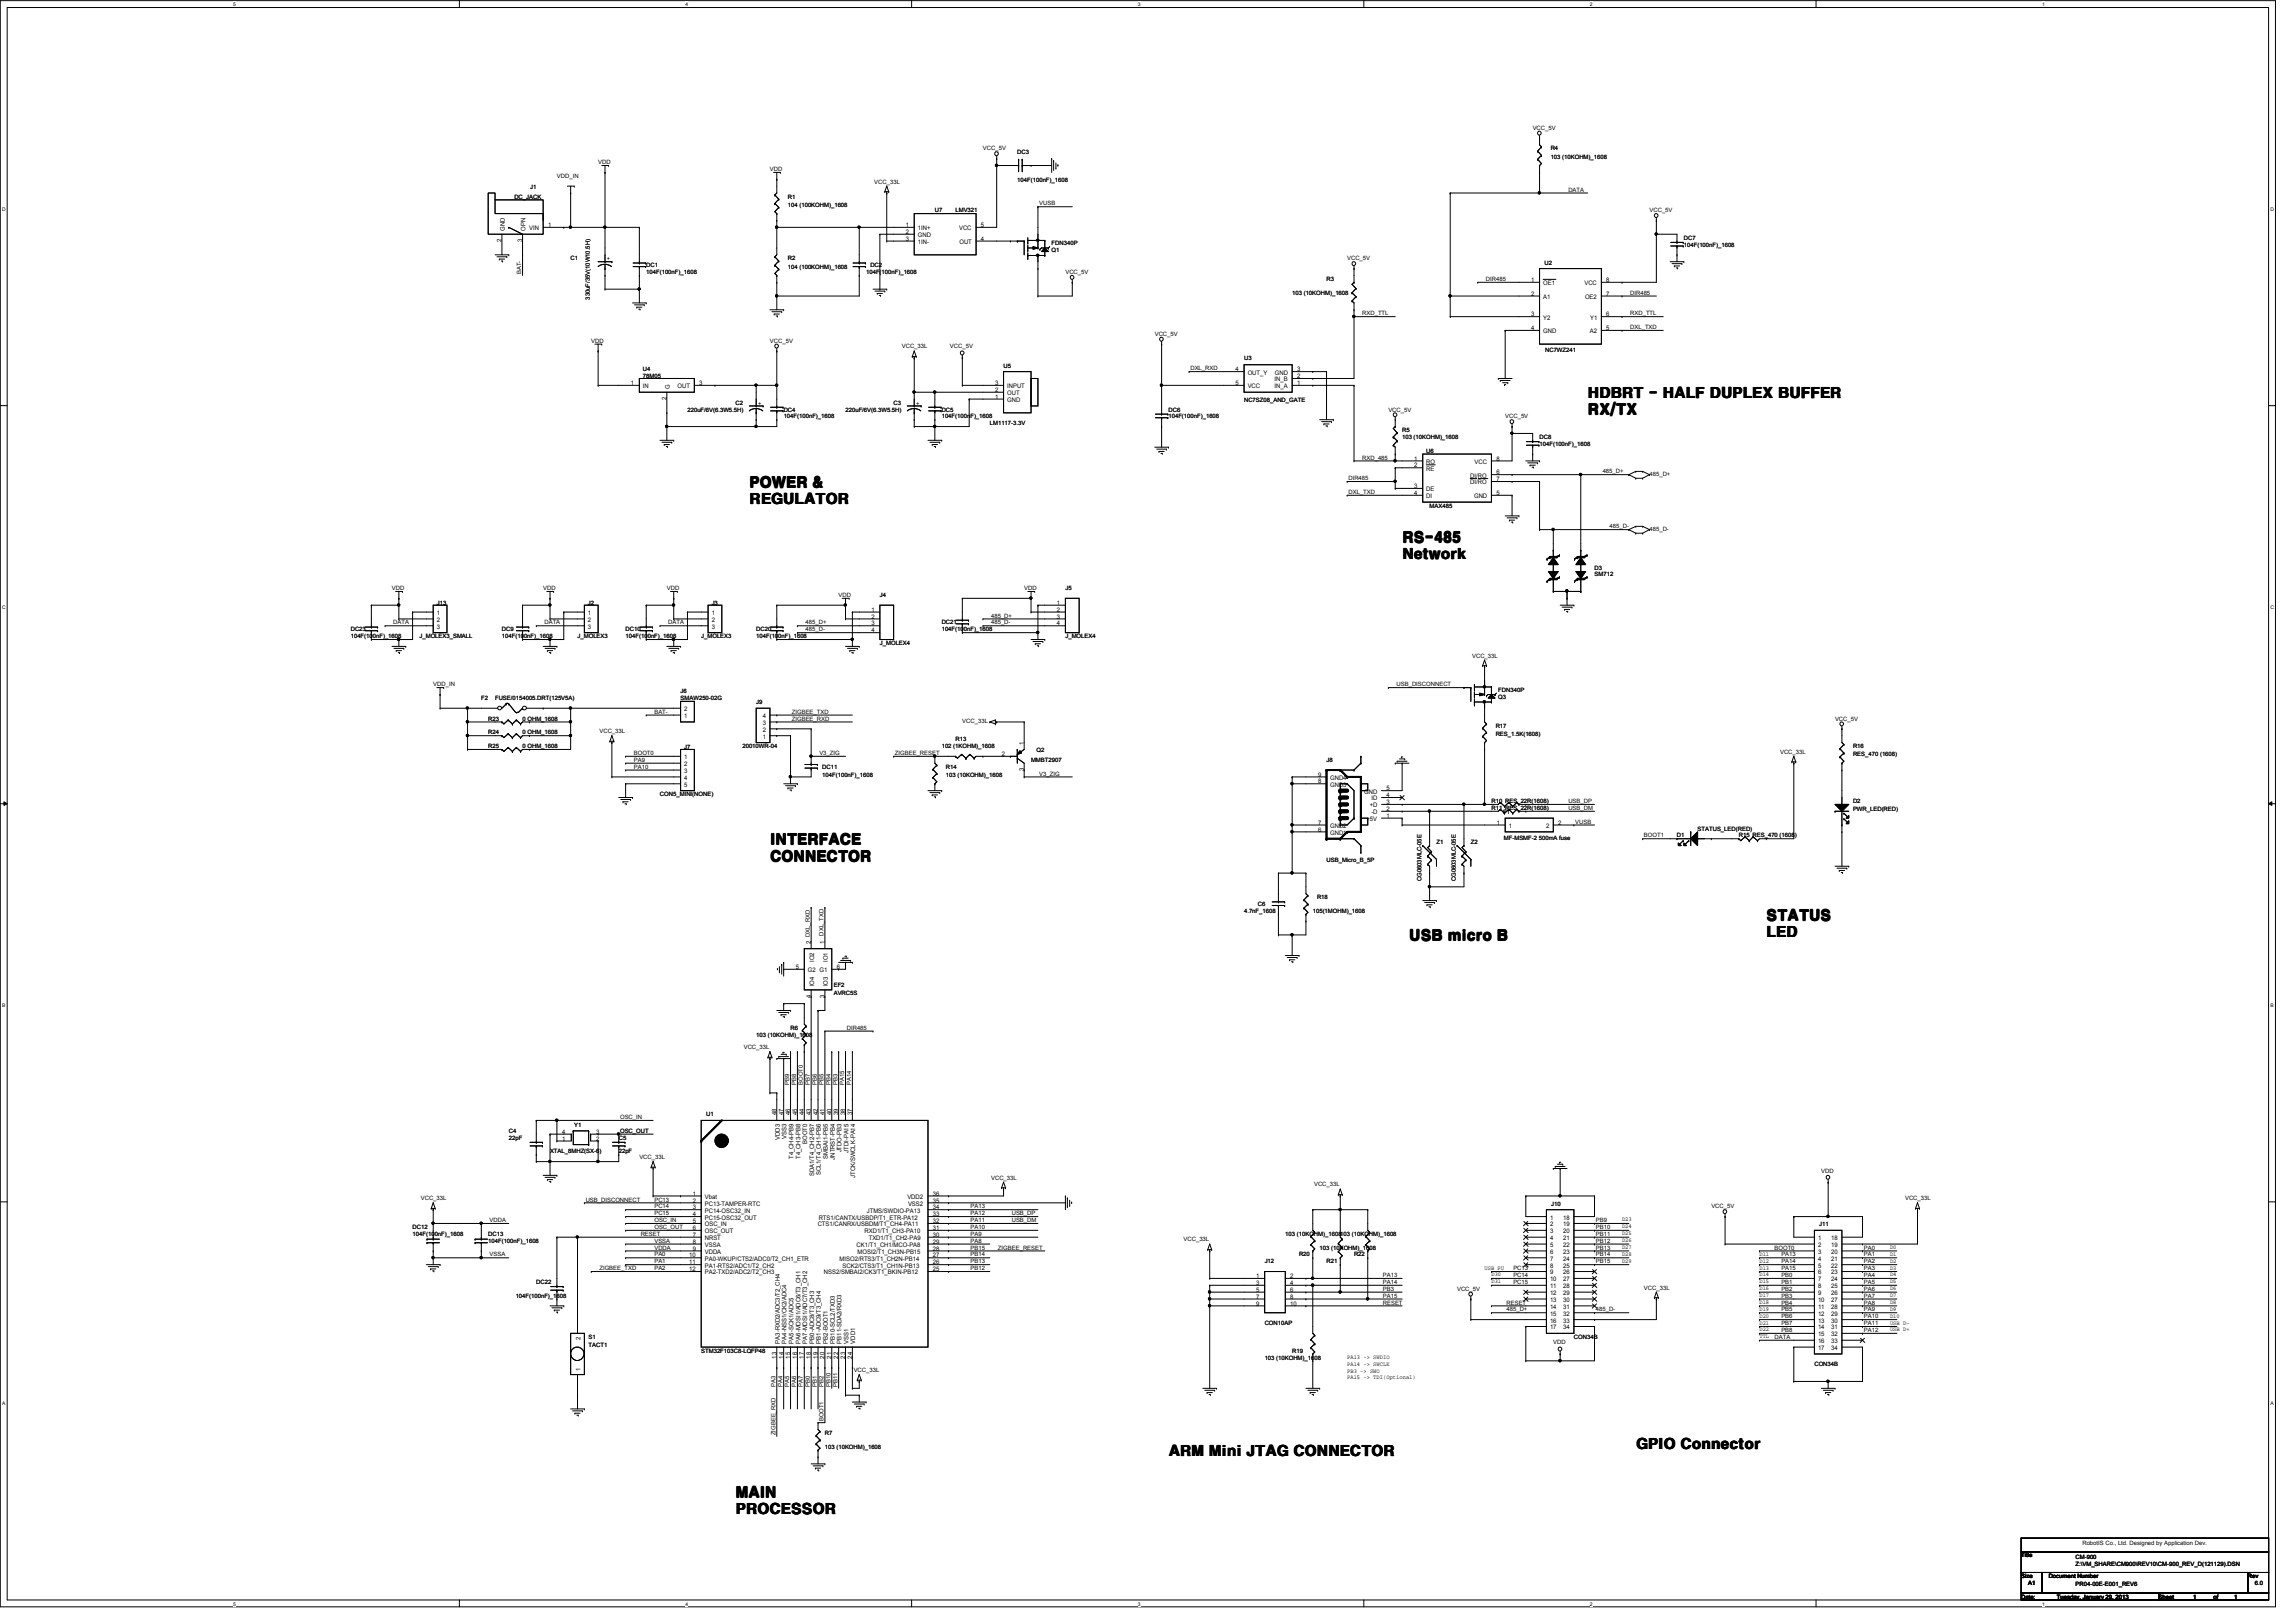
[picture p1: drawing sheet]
<svg xmlns="http://www.w3.org/2000/svg" width="297mm" height="210mm" viewBox="0 0 297 210" stroke-linecap="round" stroke-linejoin="round" font-family="sans-serif">
<defs><g id="words">
<g font-size="1.9">
<text x="205.5" y="51.5">HDBRT - HALF DUPLEX BUFFER</text>
<text x="205.5" y="53.6">RX/TX</text>
<text x="97" y="63">POWER &amp;</text>
<text x="97" y="65.2">REGULATOR</text>
<text x="181.5" y="70.1">RS-485</text>
<text x="181.5" y="72.3">Network</text>
<text x="99.7" y="109.3">INTERFACE</text>
<text x="99.7" y="111.4">CONNECTOR</text>
<text x="228.6" y="119">STATUS</text>
<text x="182.4" y="121.7">USB micro B</text>
<text x="228.5" y="121.3">LED</text>
<text x="151.3" y="188.4">ARM Mini JTAG CONNECTOR</text>
<text x="211.7" y="187.5">GPIO Connector</text>
<text x="95.2" y="193.8">MAIN</text>
<text x="95.2" y="195.9">PROCESSOR</text>
</g>
<g font-size=".8">
<text x="198.3" y="16.8">VCC_5V</text>
<text x="72" y="23">VDD_IN</text>
<text x="77.4" y="21.3">VDD</text>
<text x="99.6" y="22.1">VDD</text>
<text x="113.1" y="23.7">VCC_33L</text>
<text x="127.2" y="19.5">VCC_5V</text>
<text x="131.6" y="19.9">DC3</text>
<text x="131.6" y="23.6">104F(100nF)_1608</text>
<text x="200.6" y="19.5">R4</text>
<text x="200.6" y="20.5">103 (10KOHM)_1608</text>
<text x="65.3" y="29.8" transform="rotate(-90 65.3 29.8)">GND</text>
<text x="66.5" y="25.7">DC_JACK</text>
<text x="68" y="29.8" transform="rotate(-90 68 29.8)">OPN</text>
<text x="68.4" y="29.8">VIN</text>
<text x="68.6" y="24.5">J1</text>
<text x="70.9" y="29.4">1</text>
<text x="101.9" y="25.7">R1</text>
<text x="101.9" y="26.8">104 (100KOHM)_1608</text>
<text x="117.2" y="29.4">1</text>
<text x="118.7" y="29.8">1IN+</text>
<text x="120.9" y="27.5">U7</text>
<text x="123.6" y="27.5">LMV321</text>
<text x="124.1" y="29.8">VCC</text>
<text x="126.9" y="29.4">5</text>
<text x="134.4" y="26.6">VUSB</text>
<text x="202.9" y="24.8">DATA</text>
<text x="213.4" y="27.5">VCC_5V</text>
<text x="64.9" y="31.4" transform="rotate(-90 64.9 31.4)">2</text>
<text x="67.4" y="35.5" transform="rotate(-90 67.4 35.5)">BAT-</text>
<text x="67.6" y="31.4" transform="rotate(-90 67.6 31.4)">3</text>
<text x="73.8" y="33.7">C1</text>
<text x="78.5" y="33.7">+</text>
<text x="83.6" y="34.6">DC1</text>
<text x="83.6" y="35.5">104F(100nF)_1608</text>
<text x="101.9" y="33.7">R2</text>
<text x="101.9" y="34.8">104 (100KOHM)_1608</text>
<text x="112.1" y="35.5">104F(100nF)_1608</text>
<text x="112.6" y="34.6">DC2</text>
<text x="117.2" y="30.3">2</text>
<text x="117.2" y="31.2">3</text>
<text x="118.7" y="30.7">GND</text>
<text x="118.7" y="31.6">1IN-</text>
<text x="124.1" y="31.6">OUT</text>
<text x="126.9" y="31.2">4</text>
<text x="136.1" y="32.6">Q1</text>
<text x="136.1" y="31.7">FDN340P</text>
<text x="137.8" y="35.5">VCC_5V</text>
<text x="174.3" y="33.7">VCC_5V</text>
<text x="199.8" y="34.2">U2</text>
<text x="217.8" y="31">DC7</text>
<text x="217.8" y="31.9">104F(100nF)_1608</text>
<text x="76.3" y="38.8" transform="rotate(-90 76.3 38.8)">330uF/35V(10W10.5H)</text>
<text x="167.2" y="38.1">103 (10KOHM)_1608</text>
<text x="171.6" y="36.4">R3</text>
<text x="176.2" y="40.8">RXD_TTL</text>
<text x="192.2" y="36.4">DIR485</text>
<text x="198.1" y="36.5">1</text>
<text x="198.1" y="38.3">2</text>
<text x="198.1" y="40.9">3</text>
<text x="199.6" y="36.9">OE1</text>
<text x="199.6" y="38.7">A1</text>
<text x="199.6" y="41.4">Y2</text>
<text x="205" y="36.9">VCC</text>
<text x="205.1" y="38.7">OE2</text>
<text x="205.7" y="41.4">Y1</text>
<text x="207.8" y="40.9">6</text>
<text x="207.8" y="38.3">7</text>
<text x="207.8" y="36.5">8</text>
<text x="210.9" y="38.1">DIR485</text>
<text x="210.9" y="40.8">RXD_TTL</text>
<text x="76.5" y="44.4">VDD</text>
<text x="99.6" y="44.4">VCC_5V</text>
<text x="116.7" y="45.1">VCC_33L</text>
<text x="122.9" y="45.1">VCC_5V</text>
<text x="129.8" y="47.7">U5</text>
<text x="149.4" y="43.5">VCC_5V</text>
<text x="154" y="47.9">DXL_RXD</text>
<text x="160.9" y="46.6">U3</text>
<text x="198.1" y="42.7">4</text>
<text x="199.6" y="43.1">GND</text>
<text x="199.9" y="45.6">NC7WZ241</text>
<text x="205.7" y="43.1">A2</text>
<text x="207.8" y="42.7">5</text>
<text x="210.9" y="42.6">DXL_TXD</text>
<text x="81.6" y="49.8">1</text>
<text x="83.2" y="48">U4</text>
<text x="83.2" y="48.9">78M05</text>
<text x="83.2" y="50.2">IN</text>
<text x="86.2" y="51.8" transform="rotate(-90 86.2 51.8)">2</text>
<text x="86.7" y="50.3" transform="rotate(-90 86.7 50.3)">G</text>
<text x="87.7" y="50.2">OUT</text>
<text x="88.9" y="53.3">220uF/6V(6.3W5.5H)</text>
<text x="90.5" y="49.8">3</text>
<text x="95.2" y="52.4">C2</text>
<text x="98.1" y="52.4">+</text>
<text x="101.4" y="53.3">DC4</text>
<text x="109.4" y="53.3">220uF/6V(6.3W5.5H)</text>
<text x="115.6" y="52.4">C3</text>
<text x="118.5" y="52.4">+</text>
<text x="121.8" y="53.3">DC5</text>
<text x="128.7" y="51.6">1</text>
<text x="128.7" y="50.7">2</text>
<text x="128.7" y="49.8">3</text>
<text x="130.3" y="52">GND</text>
<text x="130.3" y="51.1">OUT</text>
<text x="130.3" y="50.2">INPUT</text>
<text x="151.2" y="53.3">DC6</text>
<text x="159.8" y="48">4</text>
<text x="159.8" y="49.8">5</text>
<text x="160.9" y="52">NC7SZ08_AND_GATE</text>
<text x="161.4" y="48.5">OUT_Y</text>
<text x="161.4" y="50.2">VCC</text>
<text x="164.9" y="50.2">IN_A</text>
<text x="164.9" y="49.4">IN_B</text>
<text x="164.9" y="48.5">GND</text>
<text x="167.8" y="49.8">1</text>
<text x="167.8" y="48.9">2</text>
<text x="167.8" y="48">3</text>
<text x="179.6" y="53.3">VCC_5V</text>
<text x="101.4" y="54.1">104F(100nF)_1608</text>
<text x="121.8" y="54.1">104F(100nF)_1608</text>
<text x="128.1" y="55">LM1117-3.3V</text>
<text x="151.2" y="54.1">104F(100nF)_1608</text>
<text x="176.2" y="59.5">RXD_485</text>
<text x="181.4" y="55.9">R5</text>
<text x="181.4" y="56.8">103 (10KOHM)_1608</text>
<text x="183" y="59.6">1</text>
<text x="184.5" y="58.7">U6</text>
<text x="193.6" y="59.6">8</text>
<text x="194.7" y="54.1">VCC_5V</text>
<text x="199.2" y="56.8">DC8</text>
<text x="199.2" y="57.7">104F(100nF)_1608</text>
<text x="174.5" y="62.1">DIR485</text>
<text x="174.5" y="63.9">DXL_TXD</text>
<text x="183" y="60.5">2</text>
<text x="183" y="63.2">3</text>
<text x="183" y="64.1">4</text>
<text x="184.5" y="60">RO</text>
<text x="184.5" y="60.9">RE</text>
<text x="184.5" y="63.6">DE</text>
<text x="184.5" y="64.5">DI</text>
<text x="185" y="65.7">MAX485</text>
<text x="190.2" y="62.7">DI/RO</text>
<text x="190.2" y="61.8">DI/RO</text>
<text x="190.7" y="64.5">GND</text>
<text x="190.8" y="60">VCC</text>
<text x="193.6" y="62.3">7</text>
<text x="193.6" y="64.1">5</text>
<text x="193.6" y="61.4">6</text>
<text x="207.3" y="61.3">485_D+</text>
<text x="213.4" y="61.6">485_D+</text>
<text x="208.2" y="68.4">485_D-</text>
<text x="213.4" y="68.7">485_D-</text>
<text x="50.7" y="76.4">VDD</text>
<text x="70.3" y="76.4">VDD</text>
<text x="86.3" y="76.4">VDD</text>
<text x="108.5" y="77.3">VDD</text>
<text x="113.8" y="77.3">J4</text>
<text x="132.5" y="76.4">VDD</text>
<text x="137.8" y="76.4">J5</text>
<text x="206.3" y="73.7">D3</text>
<text x="206.3" y="74.6">SM712</text>
<text x="45.4" y="81.7">DC23</text>
<text x="45.4" y="82.6">104F(100nF)_1608</text>
<text x="50.9" y="80.8">DATA</text>
<text x="54.3" y="82.6">J_MOLEX3_SMALL</text>
<text x="56.5" y="78.2">J13</text>
<text x="56.5" y="79.6">1</text>
<text x="56.5" y="80.5">2</text>
<text x="56.5" y="81.4">3</text>
<text x="64.9" y="81.7">DC9</text>
<text x="64.9" y="82.6">104F(100nF)_1608</text>
<text x="70.4" y="80.8">DATA</text>
<text x="74.7" y="82.6">J_MOLEX3</text>
<text x="76.1" y="78.2">J2</text>
<text x="76.1" y="79.6">1</text>
<text x="76.1" y="80.5">2</text>
<text x="76.1" y="81.4">3</text>
<text x="80.9" y="81.7">DC10</text>
<text x="80.9" y="82.6">104F(100nF)_1608</text>
<text x="86.4" y="80.8">DATA</text>
<text x="90.7" y="82.6">J_MOLEX3</text>
<text x="92.1" y="78.2">J3</text>
<text x="92.1" y="79.6">1</text>
<text x="92.1" y="80.5">2</text>
<text x="92.1" y="81.4">3</text>
<text x="97.8" y="81.7">DC20</text>
<text x="97.8" y="82.6">104F(100nF)_1608</text>
<text x="104.2" y="80.8">485_D+</text>
<text x="104.2" y="81.7">485_D-</text>
<text x="112.7" y="79.2">1</text>
<text x="112.7" y="80.1">2</text>
<text x="112.7" y="80.9">3</text>
<text x="112.7" y="81.8">4</text>
<text x="113.8" y="83.5">J_MOLEX4</text>
<text x="121.8" y="80.8">DC21</text>
<text x="121.8" y="81.7">104F(100nF)_1608</text>
<text x="128.2" y="79.9">485_D+</text>
<text x="128.2" y="80.8">485_D-</text>
<text x="136.7" y="78.3">1</text>
<text x="136.7" y="79.2">2</text>
<text x="136.7" y="80.1">3</text>
<text x="136.7" y="80.9">4</text>
<text x="137.8" y="82.6">J_MOLEX4</text>
<text x="56" y="88.8">VDD_IN</text>
<text x="88.1" y="89.7">J6</text>
<text x="180.7" y="88.8">USB_DISCONNECT</text>
<text x="190.5" y="85.1">VCC_33L</text>
<text x="193.8" y="89.5">FDN340P</text>
<text x="62.3" y="90.6">F2</text>
<text x="63.2" y="95">R24</text>
<text x="63.2" y="93.3">R23</text>
<text x="64" y="90.6">FUSE/0154005.DRT(125V5A)</text>
<text x="67.6" y="95">0 OHM_1608</text>
<text x="67.6" y="93.3">0 OHM_1608</text>
<text x="77.6" y="94.9">VCC_33L</text>
<text x="84.7" y="92.4">BAT-</text>
<text x="88.1" y="90.6">SMAW250-02G</text>
<text x="88.5" y="92.9">1</text>
<text x="88.5" y="92">2</text>
<text x="97.8" y="91.1">J9</text>
<text x="98.7" y="95.6">1</text>
<text x="98.7" y="94.7">2</text>
<text x="98.7" y="93.8">3</text>
<text x="98.7" y="92.9">4</text>
<text x="102.4" y="92.4">ZIGBEE_TXD</text>
<text x="102.4" y="93.3">ZIGBEE_RXD</text>
<text x="123.6" y="95.9">R13</text>
<text x="124.5" y="93.6">VCC_33L</text>
<text x="193.5" y="94.1">R17</text>
<text x="193.5" y="95.2">RES_1.5K(1608)</text>
<text x="193.8" y="90.4">Q3</text>
<text x="237.4" y="93.3">VCC_5V</text>
<text x="63.2" y="96.8">R25</text>
<text x="67.6" y="96.8">0 OHM_1608</text>
<text x="82" y="99.5">PA10</text>
<text x="82" y="97.7">BOOT0</text>
<text x="82" y="98.6">PA9</text>
<text x="88.5" y="96.9">J7</text>
<text x="88.5" y="98.3">1</text>
<text x="88.5" y="99.1">2</text>
<text x="88.5" y="100">3</text>
<text x="88.5" y="100.9">4</text>
<text x="88.5" y="101.8">5</text>
<text x="96.1" y="96.8">20010WR-04</text>
<text x="106" y="97.7">V3_ZIG</text>
<text x="106.4" y="99.5">DC11</text>
<text x="106.4" y="100.5">104F(100nF)_1608</text>
<text x="115.8" y="97.7">ZIGBEE_RESET</text>
<text x="121.8" y="96.8">102 (1KOHM)_1608</text>
<text x="122.4" y="99.5">R14</text>
<text x="122.4" y="100.5">103 (10KOHM)_1608</text>
<text x="129.6" y="97.8">2</text>
<text x="132.5" y="99.8" transform="rotate(-90 132.5 99.8)">3</text>
<text x="132.5" y="96.4" transform="rotate(-90 132.5 96.4)">1</text>
<text x="133.4" y="98.6">MMBT2907</text>
<text x="134.1" y="97.3">Q2</text>
<text x="134.4" y="100.4">V3_ZIG</text>
<text x="170.5" y="101.4">8</text>
<text x="170.5" y="100.5">9</text>
<text x="171.6" y="98.6">J8</text>
<text x="172.1" y="101.8">GND3</text>
<text x="172.1" y="100.9">GND4</text>
<text x="230.3" y="97.5">VCC_33L</text>
<text x="239.7" y="96.8">R16</text>
<text x="239.7" y="97.9">RES_470 (1608)</text>
<text x="85.4" y="103">CON5_MINI(NONE)</text>
<text x="170.5" y="107.6">6</text>
<text x="170.5" y="106.7">7</text>
<text x="172.1" y="107.1">GND2</text>
<text x="176.5" y="102.7">GND</text>
<text x="176.8" y="106.3">+5V</text>
<text x="177.2" y="104.5">+D</text>
<text x="177.4" y="105.4">-D</text>
<text x="177.4" y="103.6">ID</text>
<text x="179.4" y="105.8">1</text>
<text x="179.4" y="104.9">2</text>
<text x="179.4" y="104.1">3</text>
<text x="179.4" y="103.2">4</text>
<text x="179.4" y="102.3">5</text>
<text x="193" y="103.9">R10 RES_22R(1608)</text>
<text x="193" y="104.8">R11 RES_22R(1608)</text>
<text x="193.6" y="106.7">1</text>
<text x="194.5" y="105.4">F1</text>
<text x="195.2" y="107.1">1</text>
<text x="200" y="107.1">2</text>
<text x="201.6" y="106.7">2</text>
<text x="202.9" y="103.9">USB_DP</text>
<text x="202.9" y="104.8">USB_DM</text>
<text x="203.8" y="106.6">VUSB</text>
<text x="219.6" y="107.5">STATUS_LED(RED)</text>
<text x="239.7" y="103.9">D2</text>
<text x="239.7" y="105">PWR_LED(RED)</text>
<text x="171.6" y="111.6">USB_Micro_B_5P</text>
<text x="172.1" y="108">GND1</text>
<text x="185.8" y="109.3">Z1</text>
<text x="190.3" y="109.3">Z2</text>
<text x="194.6" y="108.7">MF-MSMF-2 500mA fuse</text>
<text x="212.7" y="108.4">BOOT1</text>
<text x="217" y="108.4">D1</text>
<text x="225" y="108.4">R15 RES_470 (1608)</text>
<text x="160.9" y="118.2">4.7nF_1608</text>
<text x="162.7" y="117.3">C6</text>
<text x="169.8" y="118.2">105(1MOHM)_1608</text>
<text x="170.4" y="116.4">R18</text>
<text x="183.9" y="114" transform="rotate(-90 183.9 114)">CG0603MLC-05E</text>
<text x="188.3" y="114" transform="rotate(-90 188.3 114)">CG0603MLC-05E</text>
<text x="103" y="125.4">5</text>
<text x="104.5" y="125.8">G2 G1</text>
<text x="104.9" y="122.1" transform="rotate(-90 104.9 122.1)">2 DXL_RXD</text>
<text x="105.3" y="124.5" transform="rotate(-90 105.3 124.5)">IO2</text>
<text x="106.5" y="121.1" transform="rotate(-90 106.5 121.1)">DXL_TXD</text>
<text x="106.7" y="122.1" transform="rotate(-90 106.7 122.1)">1</text>
<text x="107.1" y="124.5" transform="rotate(-90 107.1 124.5)">IO1</text>
<text x="108.2" y="125.4">6</text>
<text x="104.9" y="129.2" transform="rotate(-90 104.9 129.2)">4</text>
<text x="105.3" y="127.6" transform="rotate(-90 105.3 127.6)">IO4</text>
<text x="106.7" y="129.2" transform="rotate(-90 106.7 129.2)">3</text>
<text x="107.1" y="127.6" transform="rotate(-90 107.1 127.6)">IO3</text>
<text x="107.9" y="127.8">EF2</text>
<text x="107.9" y="128.8">AVRC5S</text>
<text x="96.2" y="135.8">VCC_33L</text>
<text x="97.8" y="134.2">103 (10KOHM)_1608</text>
<text x="102.3" y="133.3">R6</text>
<text x="109.6" y="133.3">DIR485</text>
<text x="102.1" y="140.4" transform="rotate(-90 102.1 140.4)">PB9</text>
<text x="103" y="140.4" transform="rotate(-90 103 140.4)">PB8</text>
<text x="103.9" y="140.4" transform="rotate(-90 103.9 140.4)">BOOT0</text>
<text x="104.8" y="140.4" transform="rotate(-90 104.8 140.4)">PB7</text>
<text x="105.7" y="140.4" transform="rotate(-90 105.7 140.4)">PB6</text>
<text x="106.5" y="140.4" transform="rotate(-90 106.5 140.4)">PB5</text>
<text x="107.4" y="140.4" transform="rotate(-90 107.4 140.4)">PB4</text>
<text x="108.3" y="140.4" transform="rotate(-90 108.3 140.4)">PB3</text>
<text x="109.2" y="140.4" transform="rotate(-90 109.2 140.4)">PA15</text>
<text x="110.1" y="140.4" transform="rotate(-90 110.1 140.4)">PA14</text>
<text x="65.8" y="146.6">C4</text>
<text x="65.8" y="147.5">22pF</text>
<text x="71.2" y="149.3">XTAL_8MHZ(SX-6)</text>
<text x="72.7" y="146.7">4</text>
<text x="72.7" y="147.6">1</text>
<text x="74.3" y="145.8">Y1</text>
<text x="77.1" y="147.6">2</text>
<text x="77.1" y="146.7">3</text>
<text x="80" y="147.5">C5</text>
<text x="80" y="149.3">22pF</text>
<text x="80.2" y="144.8">OSC_IN</text>
<text x="80.2" y="146.6">OSC_OUT</text>
<text x="82.7" y="150">VCC_33L</text>
<text x="91.4" y="144.5">U1</text>
<text x="100.5" y="144.4" transform="rotate(-90 100.5 144.4)">48</text>
<text x="100.9" y="147.5" transform="rotate(-90 100.9 147.5)">VDD3</text>
<text x="101.3" y="144.4" transform="rotate(-90 101.3 144.4)">47</text>
<text x="101.8" y="147.4" transform="rotate(-90 101.8 147.4)">VSS3</text>
<text x="102.2" y="144.4" transform="rotate(-90 102.2 144.4)">46</text>
<text x="102.7" y="150" transform="rotate(-90 102.7 150)">T4_CH4-PB9</text>
<text x="103.1" y="144.4" transform="rotate(-90 103.1 144.4)">45</text>
<text x="103.5" y="150" transform="rotate(-90 103.5 150)">T4_CH3-PB8</text>
<text x="104" y="144.4" transform="rotate(-90 104 144.4)">44</text>
<text x="104.4" y="148" transform="rotate(-90 104.4 148)">BOOT0</text>
<text x="104.9" y="144.4" transform="rotate(-90 104.9 144.4)">43</text>
<text x="105.8" y="144.4" transform="rotate(-90 105.8 144.4)">42</text>
<text x="106.7" y="144.4" transform="rotate(-90 106.7 144.4)">41</text>
<text x="107.1" y="149.9" transform="rotate(-90 107.1 149.9)">SMBAI1-PB5</text>
<text x="107.6" y="144.4" transform="rotate(-90 107.6 144.4)">40</text>
<text x="108.5" y="144.4" transform="rotate(-90 108.5 144.4)">39</text>
<text x="108.9" y="149.1" transform="rotate(-90 108.9 149.1)">JTDO-PB3</text>
<text x="109.3" y="144.4" transform="rotate(-90 109.3 144.4)">38</text>
<text x="109.8" y="149.2" transform="rotate(-90 109.8 149.2)">JTDI-PA15</text>
<text x="110.2" y="144.4" transform="rotate(-90 110.2 144.4)">37</text>
<text x="54.4" y="155.3">VCC_33L</text>
<text x="75.8" y="155.5">USB_DISCONNECT</text>
<text x="84.7" y="155.5">PC13</text>
<text x="89.6" y="154.7">1</text>
<text x="89.6" y="155.6">2</text>
<text x="91.2" y="155.2">Vbat</text>
<text x="105.3" y="152.2" transform="rotate(-90 105.3 152.2)">SDA1/T4_CH2-PB7</text>
<text x="106.2" y="152.1" transform="rotate(-90 106.2 152.1)">SCL1/T4_CH1-PB6</text>
<text x="108" y="150.1" transform="rotate(-90 108 150.1)">JNTRST-PB4</text>
<text x="110.7" y="152.4" transform="rotate(-90 110.7 152.4)">JTCK/SWCLK-PA14</text>
<text x="117.4" y="155.2">VDD2</text>
<text x="120.7" y="155.6">35</text>
<text x="120.7" y="154.7">36</text>
<text x="128.2" y="152.7">VCC_33L</text>
<text x="170" y="153.5">VCC_33L</text>
<text x="235.6" y="151.8">VDD</text>
<text x="246.5" y="155.3">VCC_33L</text>
<text x="53.4" y="159">DC12</text>
<text x="53.4" y="159.9">104F(100nF)_1608</text>
<text x="63.2" y="159.9">DC13</text>
<text x="63.2" y="160.8">104F(100nF)_1608</text>
<text x="63.3" y="158.2">VDDA</text>
<text x="82.9" y="159.9">RESET</text>
<text x="84.7" y="156.4">PC14</text>
<text x="84.7" y="157.3">PC15</text>
<text x="84.7" y="158.2">OSC_IN</text>
<text x="84.7" y="159">OSC_OUT</text>
<text x="84.7" y="161.7">VDDA</text>
<text x="84.7" y="160.8">VSSA</text>
<text x="89.6" y="156.5">3</text>
<text x="89.6" y="157.4">4</text>
<text x="89.6" y="158.3">5</text>
<text x="89.6" y="159.2">6</text>
<text x="89.6" y="160.1">7</text>
<text x="89.6" y="161">8</text>
<text x="89.6" y="161.8">9</text>
<text x="91.2" y="156">PC13-TAMPER-RTC</text>
<text x="91.2" y="156.9">PC14-OSC32_IN</text>
<text x="91.2" y="157.8">PC15-OSC32_OUT</text>
<text x="91.2" y="158.7">OSC_IN</text>
<text x="91.2" y="159.6">OSC_OUT</text>
<text x="91.2" y="160.5">NRST</text>
<text x="91.2" y="161.4">VSSA</text>
<text x="105.8" y="158.7">CTS1/CANRX/USBDM/T1_CH4-PA11</text>
<text x="105.9" y="157.8">RTS1/CANTX/USBDP/T1_ETR-PA12</text>
<text x="110.8" y="161.4">CK1/T1_CH1/MCO-PA8</text>
<text x="111.8" y="159.6">RXD1/T1_CH3-PA10</text>
<text x="112.1" y="156.9">JTMS/SWDIO-PA13</text>
<text x="112.4" y="160.5">TXD1/T1_CH2-PA9</text>
<text x="117.5" y="156">VSS2</text>
<text x="120.7" y="158.3">32</text>
<text x="120.7" y="161.8">28</text>
<text x="120.7" y="156.5">34</text>
<text x="120.7" y="160.1">30</text>
<text x="120.7" y="157.4">33</text>
<text x="120.7" y="161">29</text>
<text x="120.7" y="159.2">31</text>
<text x="125.6" y="156.4">PA13</text>
<text x="125.6" y="160.8">PA8</text>
<text x="125.6" y="161.7">PB15</text>
<text x="125.6" y="159.9">PA9</text>
<text x="125.6" y="159">PA10</text>
<text x="125.6" y="157.3">PA12</text>
<text x="125.6" y="158.2">PA11</text>
<text x="129.1" y="161.7">ZIGBEE_RESET</text>
<text x="130.9" y="157.3">USB_DP</text>
<text x="130.9" y="158.2">USB_DM</text>
<text x="153.1" y="160.7">VCC_33L</text>
<text x="166.3" y="159.9">103 (10KOHM)_1608103 (10KOHM)_1608</text>
<text x="170.7" y="161.7">103 (10KOHM)_1608</text>
<text x="200.5" y="157.8">1</text>
<text x="200.5" y="158.7">2</text>
<text x="200.5" y="159.6">3</text>
<text x="200.5" y="160.5">4</text>
<text x="200.5" y="161.4">5</text>
<text x="200.7" y="156">J10</text>
<text x="202.2" y="157.8">18</text>
<text x="202.2" y="158.7">19</text>
<text x="202.2" y="159.6">20</text>
<text x="202.2" y="160.5">21</text>
<text x="202.2" y="161.4">22</text>
<text x="206.5" y="158.2">PB9</text>
<text x="206.5" y="159">PB10</text>
<text x="206.5" y="159.9">PB11</text>
<text x="206.5" y="160.8">PB12</text>
<text x="206.5" y="161.7">PB13</text>
<text x="209.8" y="161.6">D27</text>
<text x="209.8" y="160.7">D26</text>
<text x="209.8" y="159.9">D25</text>
<text x="209.8" y="159">D24</text>
<text x="209.8" y="158.1">D23</text>
<text x="221.4" y="156.4">VCC_5V</text>
<text x="229.6" y="161.7">BOOT0</text>
<text x="235.2" y="160.5">1</text>
<text x="235.2" y="161.4">2</text>
<text x="235.4" y="158.7">J11</text>
<text x="236.9" y="160.5">18</text>
<text x="236.9" y="161.4">19</text>
<text x="241.1" y="161.7">PA0</text>
<text x="244.5" y="161.6">D0</text>
<text x="63.3" y="162.6">VSSA</text>
<text x="66.7" y="167.9">104F(100nF)_1608</text>
<text x="69.4" y="166.2">DC22</text>
<text x="77.6" y="164.4">ZIGBEE_TXD</text>
<text x="84.7" y="162.6">PA0</text>
<text x="84.7" y="163.5">PA1</text>
<text x="84.7" y="164.4">PA2</text>
<text x="89.2" y="162.7">10</text>
<text x="89.2" y="163.6">11</text>
<text x="89.2" y="164.5">12</text>
<text x="91.2" y="162.3">VDDA</text>
<text x="91.2" y="163.2">PA0-WKUP/CTS2/ADC0/T2_CH1_ETR</text>
<text x="91.2" y="164">PA1-RTS2/ADC1/T2_CH2</text>
<text x="91.2" y="164.9">PA2-TXD2/ADC2/T2_CH3</text>
<text x="106.6" y="164.9">NSS2/SMBAI2/CK3/T1_BKIN-PB12</text>
<text x="108.6" y="163.2">MISO2/RTS3/T1_CH2N-PB14</text>
<text x="109" y="164">SCK2/CTS3/T1_CH1N-PB13</text>
<text x="111" y="162.3">MOSI2/T1_CH3N-PB15</text>
<text x="120.7" y="164.5">25</text>
<text x="120.7" y="162.7">27</text>
<text x="120.7" y="163.6">26</text>
<text x="125.6" y="162.6">PB14</text>
<text x="125.6" y="163.5">PB13</text>
<text x="125.6" y="164.4">PB12</text>
<text x="162.5" y="165.4">1</text>
<text x="162.5" y="166.3">3</text>
<text x="162.5" y="167.2">5</text>
<text x="163.6" y="163.5">J12</text>
<text x="166.9" y="165.4">2</text>
<text x="166.9" y="166.3">4</text>
<text x="166.9" y="167.2">6</text>
<text x="168.1" y="162.6">R20</text>
<text x="171.6" y="163.5">R21</text>
<text x="175.2" y="162.6">R22</text>
<text x="178.9" y="167.9">PA15</text>
<text x="178.9" y="165.3">PA13</text>
<text x="178.9" y="166.2">PA14</text>
<text x="178.9" y="167">PB3</text>
<text x="188.5" y="167">VCC_5V</text>
<text x="192.1" y="164.3">USB PU</text>
<text x="193" y="166.1">D31</text>
<text x="193" y="165.2">D30</text>
<text x="195.8" y="166.2">PC15</text>
<text x="195.8" y="165.3">PC14</text>
<text x="195.8" y="164.4">PC13</text>
<text x="200.5" y="162.3">6</text>
<text x="200.5" y="163.2">7</text>
<text x="200.5" y="164">8</text>
<text x="200.5" y="164.9">9</text>
<text x="200.5" y="165.8">10</text>
<text x="200.5" y="166.7">11</text>
<text x="200.5" y="167.6">12</text>
<text x="202.2" y="162.3">23</text>
<text x="202.2" y="163.2">24</text>
<text x="202.2" y="164">25</text>
<text x="202.2" y="164.9">26</text>
<text x="202.2" y="165.8">27</text>
<text x="202.2" y="166.7">28</text>
<text x="202.2" y="167.6">29</text>
<text x="206.5" y="162.6">PB14</text>
<text x="206.5" y="163.5">PB15</text>
<text x="209.8" y="163.4">D29</text>
<text x="209.8" y="162.5">D28</text>
<text x="212.7" y="166.9">VCC_33L</text>
<text x="227.6" y="167.9">D17</text>
<text x="227.6" y="167">D16</text>
<text x="227.6" y="166.1">D15</text>
<text x="227.6" y="165.2">D14</text>
<text x="227.6" y="164.3">D13</text>
<text x="227.6" y="163.4">D12</text>
<text x="227.6" y="162.5">D11</text>
<text x="230.5" y="162.6">PA13</text>
<text x="230.5" y="165.3">PB0</text>
<text x="230.5" y="166.2">PB1</text>
<text x="230.5" y="163.5">PA14</text>
<text x="230.5" y="164.4">PA15</text>
<text x="230.5" y="167">PB2</text>
<text x="230.5" y="167.9">PB3</text>
<text x="235.2" y="162.3">3</text>
<text x="235.2" y="163.2">4</text>
<text x="235.2" y="164">5</text>
<text x="235.2" y="164.9">6</text>
<text x="235.2" y="165.8">7</text>
<text x="235.2" y="166.7">8</text>
<text x="235.2" y="167.6">9</text>
<text x="236.9" y="162.3">20</text>
<text x="236.9" y="163.2">21</text>
<text x="236.9" y="164">22</text>
<text x="236.9" y="164.9">23</text>
<text x="236.9" y="165.8">24</text>
<text x="236.9" y="166.7">25</text>
<text x="236.9" y="167.6">26</text>
<text x="241.1" y="165.3">PA4</text>
<text x="241.1" y="166.2">PA5</text>
<text x="241.1" y="167">PA6</text>
<text x="241.1" y="167.9">PA7</text>
<text x="241.1" y="163.5">PA2</text>
<text x="241.1" y="164.4">PA3</text>
<text x="241.1" y="162.6">PA1</text>
<text x="244.5" y="162.5">D1</text>
<text x="244.5" y="163.4">D2</text>
<text x="244.5" y="164.3">D3</text>
<text x="244.5" y="165.2">D4</text>
<text x="244.5" y="166.1">D5</text>
<text x="244.5" y="167.9">D7</text>
<text x="244.5" y="167">D6</text>
<text x="75.1" y="173.4" transform="rotate(-90 75.1 173.4)">2</text>
<text x="76.2" y="173.3">S1</text>
<text x="100.9" y="173.9" transform="rotate(-90 100.9 173.9)">PA3-RXD2/ADC3/T2_CH4</text>
<text x="101.8" y="173.9" transform="rotate(-90 101.8 173.9)">PA4-NSS1/CK2/ADC4</text>
<text x="102.7" y="173.9" transform="rotate(-90 102.7 173.9)">PA5-SCK1/ADC5</text>
<text x="103.5" y="173.9" transform="rotate(-90 103.5 173.9)">PA6-MOSI1/ADC6/T3_CH1</text>
<text x="104.4" y="173.9" transform="rotate(-90 104.4 173.9)">PA7-MOSI1/ADC7/T3_CH2</text>
<text x="105.3" y="173.9" transform="rotate(-90 105.3 173.9)">PB0-ADC8/T3_CH3</text>
<text x="106.2" y="173.9" transform="rotate(-90 106.2 173.9)">PB1-ADC9/T3_CH4</text>
<text x="107.1" y="173.9" transform="rotate(-90 107.1 173.9)">PB2-BOOT1</text>
<text x="108" y="173.9" transform="rotate(-90 108 173.9)">PB10-SCL2/TXD3</text>
<text x="108.9" y="173.9" transform="rotate(-90 108.9 173.9)">PB11-SDA2/RXD3</text>
<text x="109.8" y="173.9" transform="rotate(-90 109.8 173.9)">VSS1</text>
<text x="110.7" y="173.9" transform="rotate(-90 110.7 173.9)">VDD1</text>
<text x="162.5" y="168.1">7</text>
<text x="162.5" y="169">9</text>
<text x="163.6" y="171.5">CON10AP</text>
<text x="166.9" y="168.1">8</text>
<text x="166.9" y="169">10</text>
<text x="178.9" y="168.8">RESET</text>
<text x="194.9" y="168.8">RESET</text>
<text x="194.9" y="169.7">485_D+</text>
<text x="200.5" y="168.5">13</text>
<text x="200.5" y="169.4">14</text>
<text x="200.5" y="170.3">15</text>
<text x="200.5" y="171.2">16</text>
<text x="200.5" y="172">17</text>
<text x="201" y="174">VDD</text>
<text x="202.2" y="168.5">30</text>
<text x="202.2" y="169.4">31</text>
<text x="202.2" y="170.3">32</text>
<text x="202.2" y="171.2">33</text>
<text x="202.2" y="172">34</text>
<text x="203.6" y="173.3">CON34B</text>
<text x="206.5" y="169.7">485_D-</text>
<text x="227.6" y="173.2">TTL</text>
<text x="227.6" y="172.3">D22</text>
<text x="227.6" y="171.4">D21</text>
<text x="227.6" y="170.5">D20</text>
<text x="227.6" y="169.6">D19</text>
<text x="227.6" y="168.7">D18</text>
<text x="229.6" y="173.3">DATA</text>
<text x="230.5" y="169.7">PB5</text>
<text x="230.5" y="170.6">PB6</text>
<text x="230.5" y="171.5">PB7</text>
<text x="230.5" y="172.4">PB8</text>
<text x="230.5" y="168.8">PB4</text>
<text x="235.2" y="168.5">10</text>
<text x="235.2" y="169.4">11</text>
<text x="235.2" y="170.3">12</text>
<text x="235.2" y="171.2">13</text>
<text x="235.2" y="172">14</text>
<text x="235.2" y="172.9">15</text>
<text x="235.2" y="173.8">16</text>
<text x="236.9" y="168.5">27</text>
<text x="236.9" y="169.4">28</text>
<text x="236.9" y="170.3">29</text>
<text x="236.9" y="171.2">30</text>
<text x="236.9" y="172">31</text>
<text x="236.9" y="172.9">32</text>
<text x="236.9" y="173.8">33</text>
<text x="241.1" y="169.7">PA9</text>
<text x="241.1" y="170.6">PA10</text>
<text x="241.1" y="171.5">PA11</text>
<text x="241.1" y="172.4">PA12</text>
<text x="241.1" y="168.8">PA8</text>
<text x="244.5" y="168.7">D8</text>
<text x="244.5" y="169.6">D9</text>
<text x="244.5" y="171.4">USB D-</text>
<text x="244.5" y="170.5">D10</text>
<text x="244.5" y="172.3">USB D+</text>
<text x="75.1" y="177.4" transform="rotate(-90 75.1 177.4)">1</text>
<text x="76.2" y="174.3">TACT1</text>
<text x="90.7" y="175">STM32F103C8-LQFP48</text>
<text x="100.3" y="179.5" transform="rotate(-90 100.3 179.5)">PA3</text>
<text x="100.5" y="175.8" transform="rotate(-90 100.5 175.8)">13</text>
<text x="101.2" y="179.5" transform="rotate(-90 101.2 179.5)">PA4</text>
<text x="101.3" y="175.8" transform="rotate(-90 101.3 175.8)">14</text>
<text x="102.1" y="179.5" transform="rotate(-90 102.1 179.5)">PA5</text>
<text x="102.2" y="175.8" transform="rotate(-90 102.2 175.8)">15</text>
<text x="103" y="179.5" transform="rotate(-90 103 179.5)">PA6</text>
<text x="103.1" y="175.8" transform="rotate(-90 103.1 175.8)">16</text>
<text x="103.9" y="179.5" transform="rotate(-90 103.9 179.5)">PA7</text>
<text x="104" y="175.8" transform="rotate(-90 104 175.8)">17</text>
<text x="104.8" y="179.5" transform="rotate(-90 104.8 179.5)">PB0</text>
<text x="104.9" y="175.8" transform="rotate(-90 104.9 175.8)">18</text>
<text x="105.7" y="179.5" transform="rotate(-90 105.7 179.5)">PB1</text>
<text x="105.8" y="175.8" transform="rotate(-90 105.8 175.8)">19</text>
<text x="106.5" y="179.5" transform="rotate(-90 106.5 179.5)">PB2</text>
<text x="106.7" y="175.8" transform="rotate(-90 106.7 175.8)">20</text>
<text x="107.4" y="179.5" transform="rotate(-90 107.4 179.5)">PB10</text>
<text x="107.6" y="175.8" transform="rotate(-90 107.6 175.8)">21</text>
<text x="108.3" y="179.5" transform="rotate(-90 108.3 179.5)">PB11</text>
<text x="108.5" y="175.8" transform="rotate(-90 108.5 175.8)">22</text>
<text x="109.3" y="175.8" transform="rotate(-90 109.3 175.8)">23</text>
<text x="110.2" y="175.8" transform="rotate(-90 110.2 175.8)">24</text>
<text x="110.4" y="177.5">VCC_33L</text>
<text x="163.6" y="175.9">103 (10KOHM)_1608</text>
<text x="167.2" y="175">R19</text>
<text x="174.3" y="175.9">PA13 -&gt; SWDIO</text>
<text x="174.3" y="176.7">PA14 -&gt; SWCLK</text>
<text x="174.3" y="177.6">PB3 -&gt; SWO</text>
<text x="174.3" y="178.5">PA15 -&gt; TDI(Optional)</text>
<text x="234.7" y="176.8">CON34B</text>
<text x="235.2" y="174.7">17</text>
<text x="236.9" y="174.7">34</text>
<text x="100.3" y="185.7" transform="rotate(-90 100.3 185.7)">ZIGBEE_RXD</text>
<text x="106.5" y="183.9" transform="rotate(-90 106.5 183.9)">BOOT1</text>
<text x="106.7" y="185.7">R7</text>
<text x="106.7" y="187.5">103 (10KOHM)_1608</text>
<text x="261.5" y="201.5">Title</text>
<text x="268.5" y="201.7">CM-900</text>
<text x="268.5" y="202.6">Z:\VM_SHARE\CM900\REV10\CM-900_REV_D(121129).DSN</text>
<text x="269.4" y="199.9">RobotIS Co., Ltd. Designed by Application Dev.</text>
<text x="261.5" y="204.2">Size</text>
<text x="261.5" y="206.9">Date:</text>
<text x="262.4" y="205.1">A1</text>
<text x="265" y="204.2">Document Number</text>
<text x="266.1" y="206.9">Tuesday, January 29, 2013</text>
<text x="268.5" y="205.3">PR04-00E-E001_REV6</text>
<text x="279.3" y="206.9">Sheet</text>
<text x="283.7" y="206.9">1</text>
<text x="286.4" y="206.9">of</text>
<text x="289" y="206.9">1</text>
<text x="290.8" y="204.2">Rev</text>
<text x="291.7" y="205.1">6.0</text>
</g>
<g font-size=".6">
<text x="30.2" y=".8">5</text>
<text x="88.7" y=".8">4</text>
<text x="147.2" y=".8">3</text>
<text x="205.7" y=".8">2</text>
<text x="264.2" y=".8">1</text>
<text x=".3" y="27.3">D</text>
<text x="293.7" y="27.3">D</text>
<text x=".3" y="78.8">C</text>
<text x="293.7" y="78.8">C</text>
<text x=".3" y="130.3">B</text>
<text x="293.7" y="130.3">B</text>
<text x=".3" y="181.9">A</text>
<text x="293.7" y="181.9">A</text>
<text x="30.2" y="207.8">5</text>
<text x="88.7" y="207.8">4</text>
<text x="147.2" y="207.8">3</text>
<text x="205.7" y="207.8">2</text>
<text x="264.2" y="207.8">1</text>
</g>
</g></defs>
<path d="M0 .1h294.4v207.8h-294.4zM.9 1h292.6v206.1h-292.6z" fill="none" stroke="#000" stroke-width=".13"/>
<g fill="#fff">
<path d="M30.2 .2h.3v.7h-.3z"/>
<path d="M30.2 207.2h.3v.7h-.3z"/>
</g>
<path d="M59.4 .1v.9M59.4 207.1v.8" fill="none" stroke="#000" stroke-width=".13"/>
<g fill="#fff">
<path d="M88.7 .2h.3v.7h-.3z"/>
<path d="M88.7 207.2h.3v.7h-.3z"/>
</g>
<path d="M117.9 .1v.9M117.9 207.1v.8" fill="none" stroke="#000" stroke-width=".13"/>
<g fill="#fff">
<path d="M147.2 .2h.3v.7h-.3z"/>
<path d="M147.2 207.2h.3v.7h-.3z"/>
</g>
<path d="M176.4 .1v.9M176.4 207.1v.8" fill="none" stroke="#000" stroke-width=".13"/>
<g fill="#fff">
<path d="M205.7 .2h.3v.7h-.3z"/>
<path d="M205.7 207.2h.3v.7h-.3z"/>
</g>
<path d="M234.9 .1v.9M234.9 207.1v.8" fill="none" stroke="#000" stroke-width=".13"/>
<g fill="#fff">
<path d="M264.2 .2h.3v.7h-.3z"/>
<path d="M264.2 207.2h.3v.7h-.3z"/>
<path d="M.3 26.7h.5v.7h-.5z"/>
<path d="M293.7 26.7h.5v.7h-.5z"/>
<path d="M.3 78.2h.5v.8h-.5z"/>
<path d="M293.7 78.2h.5v.8h-.5z"/>
</g>
<path d="M0 52.5h.9M293.5 52.5h.9" fill="none" stroke="#000" stroke-width=".13"/>
<g fill="#fff">
<path d="M.3 129.8h.4v.7h-.4z"/>
<path d="M293.7 129.8h.5v.7h-.5z"/>
</g>
<path d="M0 104h.9M.5 103.8l.4 .2-.4 .2zM293.5 104l.4-.2v.4zM293.5 104h.9" fill="none" stroke="#000" stroke-width=".13"/>
<path d="M.5 103.8l.4 .2-.4 .2zM293.5 104l.4-.2v.4z" fill="#000"/>
<g fill="#fff">
<path d="M.3 181.3h.4v.7h-.4z"/>
<path d="M293.7 181.3h.4v.7h-.4z"/>
</g>
<g fill="none" stroke="#000" stroke-width=".13">
<path d="M128.7 19.7l.2-.1 .2 .2v.3l-.2 .1-.2-.1zM199 17h.1l.2 .1v.3l-.2 .1-.1-.1zM199.2 17.9h.1M199.2 17.5v.4M64 33h1.8M64.3 33.2h1.3M64.6 33.5h.1M64.6 33.5h.7M64.9 33.8h.1M65 33.8h.1M65.6 33.2h.1M65.8 33h.1"/>
<path d="M67.6 33h.1M67.6 33v2.6M72.9 29.4h.1M72.9 29.4h9.8M73.4 24.1h.9M73.7 29.3h.2v.2h-.2zM73.8 25h.1M73.8 29.4h.1M73.8 24.1v5.3M74.3 24.1h.1M77.4 33.9h1.8M77.8 21.4h.9"/>
<path d="M78.1 29.3h.2v.2h-.2zM78.3 35.6h.1M78.3 37.4h.1M78.3 29.4h.1M78.3 22.3h.1M78.3 34.8h.1M78.3 33.9h.1M78.3 34.2l.6 .1 .2 .2M78.3 34.2l-.7 .1-.2 .2M78.3 21.4v12.5M78.3 34.2v3.2M78.3 37.4h4.4"/>
<path d="M78.7 21.4h.1M79.2 33.9h.1M81.8 39.2h1.8M82.1 39.5h1.3M82.4 39.8h.1M82.4 39.8h.7M82.6 37.3h.2v.2h-.2zM82.7 35.6h.1M82.7 29.4h.1M82.7 37.4h.1M82.7 29.4v3.6M82.7 35.6v3.6"/>
<path d="M83.4 39.5h.1M83.6 39.2h.1M100.1 22.3h.9M100.4 38.2h.2v.2h-.2zM100.4 29.3h.2v.2h-.2zM100.5 29.4h.1M100.5 36.5h.1M100.5 23.2h.1M100.5 38.3h.1M100.5 28.5h.1M100.5 29.4h15.1M100.5 22.3v1.8"/>
<path d="M100.5 28.5v3.6M100.5 36.5v3.6M101 22.3h.1M111 29.3h.2v.2h-.2zM111.2 35.6h.1M111.2 29.4h.1M111.2 35.6v2.7h-10.7M111.2 29.4v3.6M112.9 37.4h1.8M113.2 37.7h1.3M113.5 38h.1M113.5 38h.7"/>
<path d="M113.7 38.2h.2M113.8 30.3h.1M113.8 37.4h.1M113.8 30.3h1.8M113.8 30.3v7.1M113.9 38.2h.1M114.5 37.7h.1M114.5 24.8h.1M114.5 24.8h.5M114.7 31.2h.1M114.7 25h.1M114.7 37.4h.1"/>
<path d="M114.7 24.1h.1M114.7 31.2h.9M114.7 24.8v6.4M114.7 24.1l-.2 .7M114.7 24.1l.3 .7M115 24.8h.1M128.8 21.3h.2v.2h-.2zM128.9 21.4h.1M128.9 20.5h.1M128.9 21.4h1.8M128.9 20.2v9.2M128.9 31.2h1.8"/>
<path d="M130.7 31.2h.1M133.4 21.4h.1M133.4 21.4h2.7M134.3 26.8h.1M134.3 38.3h.1M134.3 34.8h.1M134.3 26.8v2.6M134.3 34.8v3.5M134.3 26.8h4.4M136.1 20.5h.1M136.1 20.5v1.8M136.3 20.8h.1"/>
<path d="M136.3 20.8v1.3M136.6 21.8h.1M136.6 21.1v.7M136.9 21.3h.1M136.9 21.3v.2M138.5 35.7l.2-.1 .2 .2v.3l-.2 .1-.2-.1zM138.7 36.5h.1M138.7 36.2v2.1h-4.4M175 33.9h.1l.2 .1v.3l-.2 .1-.1-.1zM175.2 34.8h.1M175.2 34.4v1.2M187.5 38.2h.2v.2h-.2z"/>
<path d="M187.6 38.3h.1M187.6 25h.1M187.6 38.3h8.9M187.6 25h17.8M187.6 25v16M191.2 36.5h.1M191.2 36.5h5.3M199 24.8h.2v.3h-.2zM199.2 25h.1M199.2 22.3h.1M199.2 22.3v2.7M209.8 38.3h.1"/>
<path d="M209.8 36.5h.1M209.8 38.3h4.5M214.1 27.7l.1-.1 .3 .2-.1 .3-.2 .1-.1-.1zM214.2 30.2h.2v.2h-.2zM214.3 30.3h.1M214.3 28.5h.1M214.3 28.2v8.3h-4.5M214.3 30.3h2.7v1.1M216.1 33.9h1.7M216.2 31.8h1.6M216.2 31.4h1.6M216.3 34.1h1.3"/>
<path d="M216.6 34.4h.1M216.6 34.4h.7M216.9 34.7h.1M217 33h.1M217 31.4h.1M217 31.8h.1M217 31.8v2.1M217 34.7h.1M217.6 34.1h.1M217.8 31.8h.1M217.8 31.4h.1M217.8 33.9h.1"/>
<path d="M77 44.5h.8M77.4 45.4h.1M77.4 49.9h.1M77.4 49.9h2.6M77.4 44.5v5.4M77.8 44.5h.1M82.6 40h.2M82.8 40h.1M85.4 57h1.8M85.6 57.2h1.3M85.9 57.5h.1M85.9 57.5h.7"/>
<path d="M86.1 55.1h.2v.2h-.2zM86.2 57.8h.2M86.3 53.4h.1M86.3 55.2h.1M86.3 53.4v3.6M86.4 57.8h.1M86.9 57.2h.1M87.2 57h.1M92.5 49.9h.1M92.5 49.9h8M97.7 49.7h.2v.2h-.2zM97.7 55.1h.2v.2h-.2z"/>
<path d="M97.8 49.9h.1M97.8 54.3h.1M97.8 55.2h.1M97.8 49.9v.9M97.8 54.3v.9M99.6 40.1h1.8M99.9 40.3h1.2M100.2 40.6h.1M100.2 40.6h.6M100.3 44.6l.2-.1 .2 .1-.1 .4h-.1h-.2zM100.4 49.7h.2v.2h-.2zM100.4 40.9h.2"/>
<path d="M100.5 45.4h.1M100.5 49.9h.1M100.5 54.3h.1M100.5 45.1v6.5M100.5 54.3v.9h-14.2M100.6 40.9h.1M101.1 40.3h.1M101.4 40.1h.1M118 46.1h.1M118 46.1h.5M118.1 50.6h.3v.2h-.3zM118.3 55.2h.1"/>
<path d="M118.3 54.3h.1M118.3 50.8h.1M118.3 46.3h.1M118.3 45.4h.1M118.3 46.1v4.7M118.3 54.3v.9M118.3 50.8h8.9M118.3 45.4l-.3 .7M118.3 45.4l.2 .7M118.5 46.1h.1M120.1 57h1.7M120.3 57.2h1.3"/>
<path d="M120.6 57.5h.1M120.6 57.5h.7M120.8 55.1h.2v.2h-.2zM120.8 50.6h.2v.2h-.2zM120.9 57.8h.1M120.9 54.3h.1M120.9 50.8h.1M120.9 55.2h.1M120.9 50.8v.8M120.9 54.3v2.7M121 57.8h.1M121.6 57.2h.1"/>
<path d="M121.8 57h.1M124.3 45.5l.2-.1 .2 .1-.1 .4h-.1h-.2zM124.5 46.3h.1M124.5 49.9h.1M124.5 49.9h2.7M124.5 46v3.9M125.4 51.6h.1M125.4 51.6v3.6h-7.1M125.4 51.6h1.8M149.4 57.9h1.8M149.6 58.1h1.3M149.9 58.4h.1"/>
<path d="M149.9 58.4h.7M150.1 43.7l.1-.1 .3 .2-.1 .3-.2 .1-.1-.1zM150.1 49.7h.3v.2h-.3zM150.2 58.7h.2M150.3 49.9h.1M150.3 44.5h.1M150.3 55.2h.1M150.3 49.9h8M150.3 44.2v8.3M150.3 55.2v2.7M150.4 58.7h.1M150.9 58.1h.1"/>
<path d="M151.2 57.9h.1M153.8 48.1h.1M153.8 48.1h4.5M169.8 49h.1M169.8 49.9h.1M169.8 48.1h.1M169.8 49.9h5.4M169.8 48.1h1.8M170.7 54.3h1.8M171 54.6h1.3M171.3 54.9h.1M171.3 54.9h.7"/>
<path d="M171.5 55.1h.2M171.6 48.1h.1M171.6 48.1v6.2M171.7 55.1h.1M172.3 54.6h.1M172.5 54.3h.1M175 40.8h.2v.3h-.2zM175.2 49.9h.1M175.2 59.6h.1M175.2 41h.1M175.2 40.1h.1M175.2 40.1v8.9h-5.4"/>
<path d="M175.2 49.9v9.7M175.2 59.6h8.9M175.2 41h5.3M180.3 53.5l.2-.1 .2 .1-.1 .4h-.1h-.2zM180.4 59.5h.2v.2h-.2zM180.5 58.8h.1M180.5 59.6h.1M180.5 54.3h.1M180.5 54v.3M180.5 58.8v.8M184.1 58.8h8.9v6.2h-8.9zM187.6 41h.1"/>
<path d="M187.6 41h8.9M193.8 49h.1M193.8 49h1.8M194.1 49.2h.1M194.1 49.2h1.3M194.4 49.5h.7M194.6 49.8h.1M194.6 49.8h.2M194.7 42.8h.1M194.7 42.8h1.8M194.7 42.8v6.2M195.1 49.5h.1"/>
<path d="M195.4 54.4l.2-.1 .2 .1v.3l-.2 .1-.2-.1zM195.5 56h.2v.2h-.2zM195.6 56.1h.1M195.6 55.2h.1M195.6 54.9v4.7h-2.6M195.6 56.1h2.7v1M197.4 59.6h1.8M197.5 57.6h1.6M197.5 57.1h1.6M197.7 59.9h1.2M198.3 58.8h.1M198.3 57.1h.1"/>
<path d="M198.3 57.6h.1M198.3 57.6v2M198.9 59.9h.1M199.1 57.6h.1M199.1 57.1h.1M199.2 59.6h.1M209.8 42.8h.1M209.8 41h.1M209.8 42.8h5.4M209.8 41h5.4M48 78.3h.1M48 78.3h3.6"/>
<path d="M48 78.3v2.9M51.2 76.5h.9M51.5 78.2h.2v.2h-.2zM51.6 77.4h.1M51.6 78.3h.1M51.6 76.5v3.6M52.1 76.5h.1M53.4 79.2h.1M53.4 79.2v3.6h-5.4M53.4 79.2h1.8M67.6 78.3h.1M67.6 78.3h3.6"/>
<path d="M67.6 78.3v1.8M70.7 76.5h.9M71 78.2h.2v.2h-.2zM71.2 77.4h.1M71.2 78.3h.1M71.2 76.5v3.6M71.6 76.5h.1M72.9 79.2h.1M72.9 79.2v3.6h-5.3M72.9 79.2h1.8M83.6 78.3h.1M83.6 78.3h3.6"/>
<path d="M83.6 78.3v1.8M86.7 76.5h.9M87 78.2h.2v.2h-.2zM87.2 77.4h.1M87.2 78.3h.1M87.2 76.5v3.6M87.6 76.5h.1M88.9 79.2h.1M88.9 79.2v3.6h-5.3M88.9 79.2h1.8M100.5 78.3h.1M100.5 78.3v1.8"/>
<path d="M100.5 78.3h8.9M109 77.4h.9M109.2 78.2h.3v.2h-.3zM109.4 78.3h.1M109.4 77.4v2.7M109.9 77.4h.1M110.3 79.2h.1M110.3 79.2h.9M110.3 79.2v4.5M124.5 77.4h.1M124.5 77.4h8.9M124.5 77.4v1.8"/>
<path d="M133 76.5h.9M133.3 77.3h.2v.2h-.2zM133.4 79.2h.1M133.4 77.4h.1M133.4 79.2h1.8M133.4 76.5v2.7M133.9 76.5h.1M134.3 78.3h.1M134.3 78.3v4.5M134.3 78.3h.9M174.3 62.3h.1M174.3 64.1h.1"/>
<path d="M174.3 62.3h6.2M174.3 64.1h9.8M180.4 62.2h.2v.2h-.2zM180.5 62.3h.1M180.5 63.2h.1M180.5 60.5h.1M180.5 60.5v2.7M180.5 63.2h3.6M180.5 60.5h3.6M184.5 60.2h1.2M190.2 61.9h.8M191.3 61.9h1.2"/>
<path d="M193 61.4h17.7M193 62.3h6.2M193 64.1h2.6M194.7 66.8h1.8M195 67h1.3M195.3 67.3h.1M195.3 67.3h.7M195.5 67.6h.2M195.6 62.3h.1M195.6 64.1h.1M195.6 61.4h.1M195.6 64.1v2.7"/>
<path d="M195.7 67.6h.1M196.3 67h.1M196.5 66.8h.1M197.9 60.2h.1M197.9 60.2h.7M198.2 60.5h.2M198.4 60.5h.1M199.2 62.3h.1M199.2 68.5h.1M199.2 68.5h11.5M199.2 62.3v6.2M200.8 68.4h.2v.2h-.2z"/>
<path d="M201 68.5h.1M201 68.5v1.8M201.8 78.3h1.8M202.1 78.6h1.3M202.4 78.9h.1M202.4 78.9h.7M202.6 79.1h.2M202.8 79.1h.1M203.4 78.6h.1M203.6 78.3h.1M204.4 61.3h.2v.2h-.2zM204.5 61.4h.1"/>
<path d="M204.5 61.4v8.9M210.7 61.4h.1M210.7 68.5h.1M210.7 61.4l.9 .5M210.7 68.5l.9 .5M211.6 61h.1M211.6 61.9h.1M211.6 68.1h.1M211.6 69h.1M211.6 61h.9M211.6 61l-.9 .4M211.6 61.9h.9"/>
<path d="M211.6 68.1h.9M211.6 68.1l-.9 .4M211.6 69h.9M212.5 61h.1M212.5 61.9h.1M212.5 68.1h.1M212.5 69h.1M212.5 61l.9 .4M212.5 68.1l.9 .4M213.4 61.4h.1M213.4 68.5h.1M213.4 61.4l-.9 .5"/>
<path d="M213.4 68.5l-.9 .5M47.2 81.6h1.6M47.2 81.2h1.6M48 82.8h.1M48 81.2h.1M48 81.6h.1M48 81.6v1.2M48.8 81.6h.1M48.8 81.2h.1M49.8 81h.1M49.8 81h5.4M50.7 83.7h1.8"/>
<path d="M51 83.9h1.2M51.3 84.2h.1M51.3 84.2h.6M51.5 82.6h.2v.2h-.2zM51.5 84.5h.2M51.6 80.1h.1M51.6 82.8h.1M51.6 80.1h3.6M51.6 82.8v.9M51.7 84.5h.1M52.2 83.9h.1M52.5 83.7h.1"/>
<path d="M56.5 89h.9M56.9 89.9h.1M56.9 91.7h.1M56.9 91.7h5.4M56.9 89v2.7M57.4 89h.1M60.4 91.5h.2v.2h-.2zM60.4 95.1h.2v.2h-.2zM60.4 93.3h.2v.2h-.2zM60.5 91.7h.1M60.5 97h.1M60.5 95.2h.1"/>
<path d="M60.5 93.4h.1M60.5 93.4h3.5M60.5 95.2h4.4M60.5 97h3.5M60.5 91.7v5.3M64.9 95.2h.1M65.4 91.1l.3-.1 .1 .1M65.5 91.1h.1M65.5 91.1l-.6 .6M65.7 95h.1M65.7 95l-.5 .5-.3-.3M65.7 95l.6 .5"/>
<path d="M65.8 91.1h.1M65.8 91.1l.9 1.1M66.3 95.5h.1M66.7 92.2h.1h.2M66.8 95h.1M66.8 95l.5 .5M66.8 95l-.5 .5M67.3 95.5h.1M67.6 82.8h.1M67.6 91.7h.1M67.6 91.7l-.5 .5M68.5 97h.1"/>
<path d="M68.5 95.2h.1M68.5 93.4h.1M68.5 93.4h5.3M69.4 81h.1M69.4 81h5.3M70.3 91.7h.1M70.3 91.7h17.7M70.3 83.7h1.7M70.5 83.9h1.3M70.8 84.2h.1M70.8 84.2h.7M71 82.6h.2v.2h-.2z"/>
<path d="M71.1 84.5h.1M71.2 80.1h.1M71.2 82.8h.1M71.2 82.8v.9M71.2 80.1h3.5M71.2 84.5h.1M71.8 83.9h.1M72 83.7h.1M73.7 91.5h.2v.2h-.2zM73.7 95.1h.2v.2h-.2zM73.7 93.3h.2v.2h-.2zM73.8 91.7h.1"/>
<path d="M73.8 95.2h.1M73.8 93.4h.1M73.8 95.2h-6.2l-.3 .3M73.8 91.7v5.3h-5.3M78.9 95.9h.1M78.9 95.9h.5M79.2 96.1h.1M79.2 95.2h.1M79.2 95.9v4.6M79.2 95.2l-.3 .7M79.2 95.2l.2 .7M79.4 95.9h.1"/>
<path d="M80.9 99.7h.1M80.9 97.9h.1M80.9 98.8h.1M80.9 97.9h6.3M80.9 99.7h6.3M80.9 98.8h6.3M83.6 82.8h.1M83.6 92.5h.1M83.6 92.5h4.4M85.4 81h.1M85.4 81h5.3M86.3 83.7h1.7"/>
<path d="M86.5 83.9h1.3M86.8 84.2h.1M86.8 84.2h.7M87 82.6h.2v.2h-.2zM87.1 84.5h.1M87.2 82.8h.1M87.2 80.1h.1M87.2 80.1h3.5M87.2 82.8v.9M87.2 84.5h.1M87.8 83.9h.1M88 90.8h1.8v2.6h-1.8z"/>
<path d="M88 83.7h.1M100.5 92.5h.1M100.5 93.4h.1M100.5 95.2h.1M100.5 94.3h.1M100.5 82.8h.1M100.5 82.8h9.8M100.5 92.5h9.8M100.5 93.4h9.8M100.5 95.2h1.8M100.5 94.3h4.4M102.3 95.2h.1"/>
<path d="M102.3 95.2v6.2M103.2 81h.1M103.2 81.9h.1M103.2 81h8M103.2 81.9h8M104.8 97.7h.2v.2h-.2zM104.9 94.3h.1M104.9 97.9h.1M104.9 94.3v3.6M104.9 97.9h4.5M109.4 80.1h.1M109.4 80.1h1.8"/>
<path d="M109.4 83.7h1.8M109.6 83.9h1.3M109.9 84.2h.1M109.9 84.2h.7M110.1 82.6h.2v.2h-.2zM110.2 84.5h.2M110.3 82.8h.1M110.4 84.5h.1M110.9 83.9h.1M111.2 83.7h.1M115.6 97.9h.1M115.6 97.9h7.1"/>
<path d="M120.8 97.7h.2v.2h-.2zM120.9 97.9h.1M124.5 81.9h.1M124.5 81.9h9.8M127.2 80.1h.1M127.2 81h.1M127.2 97.9h.1M127.2 97.9h2.6M127.2 81h8M127.2 80.1h8M128.1 93.4h.1M128.1 93.4l.7 .3"/>
<path d="M128.8 93.7h.1M128.8 93.2h.1M128.8 93.4h3.7M128.8 93.2v.5M128.8 93.2l-.7 .2M128.9 93.4h.1M132.5 99.7h.1M132.5 93.4h.1M132.5 93.4v2.7M132.5 99.7v.8M133.4 82.8h1.8M133.6 83h1.3"/>
<path d="M133.9 83.3h.1M133.9 83.3h.7M134.1 81.7h.3v.2h-.3zM134.2 83.6h.2M134.3 81.9h.1M134.4 83.6h.1M134.9 83h.1M135.2 82.8h.1M179.6 89h.1M179.6 89h8.9M180.5 98.8h.1M180.5 98.8h1.8"/>
<path d="M180.8 98.5h.1M180.8 98.5h1.2M181.1 98.2h.6M181.3 98h.1M181.3 98h.2M181.4 98.8h.1M181.4 98.8v3.5M181.7 98.2h.1M191.8 86.1h.1M191.8 86.1h.5M192.1 86.3h.1M192.1 97h.1"/>
<path d="M192.1 85.4h.1M192.1 86.1v1.1M192.1 97v7.1M192.1 85.4l-.3 .7M192.1 85.4l.2 .7M192.3 86.1h.1M231.8 98.6h.1M231.8 98.6h.5M232.1 98.8h.1M232.1 97.9h.1M232.1 98.6v9.9h-4.5l-.2 .3M232.1 97.9l-.3 .7"/>
<path d="M232.1 97.9l.2 .7M232.3 98.6h.1M238.1 93.5l.1-.1 .3 .1-.1 .4h-.2h-.1zM238.3 99.7h.1M238.3 94.3h.1M238.3 94v1.2M238.3 99.7v2.6M79.2 100.5h.1M79.2 100.5h8M80 103.2h1.8M80.3 103.5h1.3M80.6 103.8h.1"/>
<path d="M80.6 103.8h.7M80.9 104h.1M80.9 101.4h.1M80.9 101.4h6.3M80.9 101.4v1.8M81 104h.1M81.6 103.5h.1M81.8 103.2h.1M101.4 101.4h1.8M101.6 101.7h1.3M101.9 102h.1M101.9 102h.7"/>
<path d="M102.1 100.4h.2v.2h-.2zM102.2 102.2h.2M102.3 100.5h.1M102.3 100.5h2.6M102.4 102.2h.1M102.9 101.7h.1M103.2 101.4h.1M104.9 117.4h.1M104.9 117.4v4.5M106.7 117.4h.1M106.7 117.4v4.5M120.1 102.3h1.7"/>
<path d="M120.3 102.6h1.3M120.6 102.9h.1M120.6 102.9h.7M120.9 103.1h.1M121 103.1h.1M121.6 102.6h.1M121.8 102.3h.1M132.5 100.5h.1M132.5 100.5h6.2M164.6 117.2h1.6M164.6 116.7h1.6M165.4 118.3h.1"/>
<path d="M165.4 113h.1M165.4 116.7h.1M165.4 117.2h.1M165.4 113v3.7M165.4 117.2v3.8M165.4 113h3.5M166.2 117.2h.1M166.2 116.7h.1M167 112.9h.2v.2h-.2zM167 101.3h.2v.2h-.2zM167 106.6h.2v.2h-.2zM167 107.5h.2v.2h-.2z"/>
<path d="M167.2 113h.1M167.2 100.5h.1M167.2 101.4h.1M167.2 106.8h.1M167.2 107.7h.1M167.2 100.5h1.7M167.2 101.4h1.7M167.2 106.8h1.7M167.2 100.5v12.5M167.2 107.7h1.7M168.9 119.2h.1M168.9 113h.1"/>
<path d="M168.9 119.2v1.8h-3.5M168.9 113v1.8M181.4 105.9h.1M181.4 106.8h.1M181.4 104.1h.1M181.4 105h.1M181.4 105h11.6M181.4 104.1h11.6M181.4 106.8h10.7M181.4 105.9v.9M184.1 116.5h1.7M184.3 116.8h1.3"/>
<path d="M184.6 117.1h.1M184.6 117.1h.7M184.8 104.8h.2v.3h-.2zM184.8 114.6h.2v.2h-.2zM184.9 117.3h.1M185 105h.1M185 114.8h.1M185 113h.1M185 105v3.5M185 113v3.5M185 117.3h.1M185.6 116.8h.1"/>
<path d="M185.8 116.5h.1M189.3 104h.2v.2h-.2zM189.4 113h.1M189.4 104.1h.1M189.4 104.1v4.4M189.4 113v1.8h-4.4M191.9 104h.2v.2h-.2zM192.1 104.1h.1M197.4 104.1h.1M197.4 105h.1M197.4 105h8.9M197.4 104.1h8.9"/>
<path d="M203.6 106.8h.1M203.6 106.8h2.7M212.5 108.5h.1M212.5 108.5h6.2M217 108.5h.1M217.1 109.1l.4 .3h-.4zM217.8 108.8h.1M217.8 108.8l-.5 .5M217.8 109.1l.4 .3h-.4zM218.5 108.8h.1M218.5 108.8l-.5 .5M218.7 108.5l.9-.8v1.7z"/>
<path d="M218.7 107.7h.1M218.7 107.7v1.7M219.6 108.5h.1M219.6 108.5h5.4M221.4 108.5h.1M225 108.5h.1M225.8 108.3h.1M225.8 108.3l-.6 .5-.2-.3M225.8 108.3l.5 .5M226.3 108.8h.1M226.8 108.3h.1M226.8 108.3l.6 .5"/>
<path d="M226.8 108.3l-.5 .5M227.4 108.8h.1M228.5 108.5h.1M237.4 112.1h1.8M237.7 112.4h1.2M238 112.6h.1M238 112.6h.6M238.2 112.9h.2M238.3 107.7h.1M238.3 107.7v4.4M238.4 112.9h.1M238.9 112.4h.1"/>
<path d="M239.2 112.1h.1M99.4 136.8h.1M99.4 136.8h.5M99.6 137h.1M99.6 136.1h.1M99.6 136.8v4.6M99.6 136.1l-.2 .7M99.6 136.1l.3 .7M99.9 136.8h.1M100.5 137h.1M100.5 130.8h1.8M100.5 137h1.8"/>
<path d="M100.6 125.3h.1M100.6 125.3v.2M100.7 136.7h.1M100.7 136.7h1.3M100.7 131h1.3M100.8 125.8h.1M100.8 125.1v.7M101 131.3h.1M101 136.4h.7M101 131.3h.7M101.1 124.8h.1M101.1 124.8v1.3"/>
<path d="M101.3 136.2h.1M101.3 136.2h.2M101.3 131.6h.2M101.4 137h.1M101.4 129.9h.1M101.4 125.4h.1M101.4 124.5h.1M101.4 124.5v1.8M101.4 129.9v.9M101.4 137v5.3M101.4 129.9h2.7M101.4 125.4h1.8"/>
<path d="M101.5 131.6h.1M101.7 136.4h.1M102 131h.1M102.3 136.1h.1M102.3 130.8h.1M102.3 136.1v6.2M103.2 136.1h.1M103.2 136.1v6.2M104.1 136.1h.1M104.1 129.9h.1M104.1 129.9v1.8M104.1 136.1v6.2"/>
<path d="M104.9 129h.1M104.9 129v13.3M105.8 130.8h.1M105.8 130.8v11.5M106.7 133.4h.1M106.7 129h.1M106.7 129v1.8h-.9M106.7 133.4v8.9M106.7 133.4h6.2M107.6 136.1h.1M107.6 136.1v6.2M108.5 136.1h.1"/>
<path d="M108.5 125.4h.1M108.5 136.1v6.2M108.5 124.5h1.8M108.8 124.3h1.2M109 124h.1M109 124h.7M109.3 123.7h.2M109.4 124.5h.1M109.4 136.1h.1M109.4 124.5v.9h-.9M109.4 136.1v6.2M109.5 123.7h.1"/>
<path d="M110 124.3h.1M110.3 136.1h.1M110.3 124.5h.1M110.3 136.1v6.2M112.9 133.4h.1M165.4 121h.1M166.3 123.7h1.8M166.5 123.9h1.3M166.8 124.2h.1M166.8 124.2h.7M167 120.9h.2v.2h-.2zM167.1 124.5h.2"/>
<path d="M167.2 121h.1M167.2 121v2.7M167.3 124.5h.1M167.8 123.9h.1M168.1 123.7h.1M0 155.5h.9M55.8 156.4h.1M55.8 156.4h.5M55.9 158.2h.2v.2h-.2zM56 158.3h.1M56 156.5h.1M56 155.7h.1"/>
<path d="M56 158.3h9.8M56 156.4v4M56 155.7l-.2 .7M56 155.7l.3 .7M56.3 156.4h.1M62.1 158.2h.2v.2h-.2zM62.3 158.3h.1M62.3 158.3v.9M68.6 148.3h1.6M68.6 147.8h1.6M69.4 145h.1M69.4 149.4h.1"/>
<path d="M69.4 150.3h.1M69.4 147.8h.1M69.4 148.3h.1M69.4 145h15.1M69.4 145v2.8M69.4 148.3v2M70.2 148.3h.1M70.2 147.8h.1M70.3 152.1h1.7M70.5 152.4h1.3M70.8 152.7h.1M70.8 152.7h.7"/>
<path d="M71 150.2h.2v.2h-.2zM71.1 152.9h.1M71.2 150.3h.1M71.2 146.8h.1M71.2 146.8v5.3M71.2 146.8h1.7M71.2 152.9h.1M71.8 152.4h.1M71.9 144.9h.2v.2h-.2zM72 147.7h.1M72 145h.1M72 152.1h.1"/>
<path d="M72 147.7h.9M72 145v2.7M74.6 160h.2v.2h-.2zM75.6 155.7h.1M75.6 155.7h12.4M77.2 150.2h.3v.2h-.3zM77.4 147.7h.1M77.4 150.3h.1M77.4 146.8h.1M77.4 147.7v2.6M77.4 146.8h7.1M79.2 148.3h1.7"/>
<path d="M79.2 147.8h1.7M79.9 146.6h.2v.2h-.2zM80 146.8h.1M80 149.4h.1M80 147.8h.1M80 148.3h.1M80 148.3v2h-10.6M80 146.8v1M80.9 148.3h.1M80.9 147.8h.1M80.9 156.5h.1M80.9 157.4h.1"/>
<path d="M80.9 158.3h.1M80.9 159.2h.1M80.9 156.5h7.1M80.9 157.4h7.1M80.9 158.3h7.1M80.9 159.2h7.1M84.2 151h.1M84.2 151h.5M84.5 154.8h.1M84.5 151.2h.1M84.5 150.3h.1M84.5 154.8h3.5"/>
<path d="M84.5 151v3.8M84.5 150.3l-.3 .7M84.5 150.3l.2 .7M84.7 151h.1M88 154.8h.1M99.6 141.4h.1M99.6 141.4h.9M100.5 141.4h.1M100.5 141.4v.9M122.7 156.5h.1M122.7 157.4h.1M122.7 158.3h.1"/>
<path d="M122.7 159.2h.1M122.7 154.8h.1M122.7 155.7h.1M122.7 155.7h15.1M122.7 156.5h11.6M122.7 157.4h11.6M122.7 158.3h11.6M122.7 159.2h11.6M129.6 153.7h.1M129.6 153.7h.5M129.8 153.9h.1M129.8 153h.1"/>
<path d="M129.8 153.7v1.1h-7.1M129.8 153l-.2 .7M129.8 153l.3 .7M130.1 153.7h.1M137.8 154.8h.1M137.8 154.8v1.7M138.1 155h.1M138.1 155v1.3M138.4 156h.1M138.4 155.3v.7M138.6 155.6h.1M138.6 155.6v.1"/>
<path d="M169.8 156.5h.1M169.8 156.5h7.1M169.8 156.5v1.8M173.1 154.6h.1M173.1 154.6h.5M173.3 156.4h.2v.2h-.2zM173.4 156.5h.1M173.4 154.8h.1M173.4 153.9h.1M173.4 154.6v4.6M173.4 153.9l-.3 .7M173.4 153.9l.2 .7"/>
<path d="M173.6 154.6h.1M176.9 156.5h.1M176.9 156.5v1.8M197.4 154.8h.1M197.4 154.8h8.9M197.4 154.8v2.6M201 151.2h.1M201 151.2h1.7M201.2 151h.1M201.2 151h1.3M201.5 150.7h.7M201.7 154.6h.2v.2h-.2z"/>
<path d="M201.8 150.4h.1M201.8 154.8h.1M201.8 151.2h.1M201.8 151.2v3.6M202.2 150.7h.1M206.3 158.3h.1M206.3 159.2h.1M206.3 154.8h.1M206.3 158.3h4.4M206.3 159.2h4.4M206.3 154.8v2.6M223 156.6l.1-.1 .3 .2-.1 .3-.2 .1-.1-.1z"/>
<path d="M223.2 157.4h.1M223.2 157.1v3.9M232.1 157.4h.1M232.1 157.4h8.9M232.1 157.4v2.7M236.3 152.2l.2-.1 .2 .1-.1 .3-.1 .1-.2-.1zM236.4 157.3h.2v.2h-.2zM236.5 157.4h.1M236.5 153h.1M236.5 152.7v4.7M241 157.4h.1M241 157.4v2.7"/>
<path d="M247.8 156.4h.1M247.8 156.4h.5M248.1 156.5h.1M248.1 155.7h.1M248.1 156.4v4.6h-7.1M248.1 155.7l-.3 .7M248.1 155.7l.2 .7M248.3 156.4h.1M293.5 155.5h.9M55.2 163.7h1.7M55.2 160.4h.1M55.2 160.8h.1"/>
<path d="M55.2 160.4h1.7M55.2 160.8h1.7M55.4 163.9h1.3M55.7 164.2h.1M55.7 164.2h.7M55.9 162.6h.2v.2h-.2zM56 164.5h.1M56 162.8h.1M56 161.9h.1M56 160.8h.1M56 160.4h.1M56 162.8h9.8"/>
<path d="M56 160.8v2.9M56.1 164.5h.1M56.7 163.9h.1M56.9 163.7h.1M62.1 162.6h.2v.2h-.2zM62.3 162.8h.1M62.3 161.9h.1M62.3 161.9v.9M71.2 169h1.7M71.4 169.2h1.3M71.7 169.5h.1M71.7 169.5h.7"/>
<path d="M72 169.8h.1M72 160.1h.1M72 168.1h.1M72 160.1h16M72 160.1v5.3M72 168.1v.9M72.1 169.8h.1M72.7 169.2h.1M72.9 169h.1M74.7 160.1h.1M74.7 160.1v9.8M76.5 164.5h.1"/>
<path d="M76.5 164.5h11.5M80.9 161.9h.1M80.9 162.8h.1M80.9 163.7h.1M80.9 161h.1M80.9 161h7.1M80.9 161.9h7.1M80.9 162.8h7.1M80.9 163.7h7.1M100.5 177h.1M100.5 177v8.9M101.4 177h.1"/>
<path d="M101.4 177v5.3M102.3 177h.1M102.3 177v5.3M103.2 177h.1M103.2 177v5.3M104.1 177h.1M104.1 177v5.3M104.9 177h.1M104.9 177v5.3M105.8 177h.1M105.8 177v5.3M106.7 177h.1"/>
<path d="M106.7 177v7.1h-.9M107.6 177h.1M107.6 177v2.7M108.5 177h.1M108.5 177v2.7M109.4 177h.1M109.4 177v3.6M110.3 177h.1M110.3 179.7h.1M110.3 177v2.7M110.9 178.6h.1M110.9 178.6h.5"/>
<path d="M111.2 178.8h.1M111.2 177.9h.1M111.2 178.6v1.1h-.9M111.2 177.9l-.3 .7M111.2 177.9l.2 .7M111.4 178.6h.1M122.7 161h.1M122.7 161.9h.1M122.7 162.8h.1M122.7 163.7h.1M122.7 160.1h.1M122.7 164.5h.1"/>
<path d="M122.7 161h5.4M122.7 161.9h12.5M122.7 162.8h5.4M122.7 163.7h5.4M122.7 160.1h11.6M122.7 164.5h5.4M155.6 179.7h1.8M155.9 179.9h1.2M156.2 161.7h.1M156.2 161.7h.6M156.4 167.1h.2v.2h-.2zM156.4 168.9h.2v.2h-.2z"/>
<path d="M156.4 168h.2v.2h-.2zM156.5 166.3h.1M156.5 167.2h.1M156.5 168.1h.1M156.5 169h.1M156.5 165.4h.1M156.5 161.9h.1M156.5 161h.1M156.5 169h4.4M156.5 165.4h4.4M156.5 166.3h4.4M156.5 167.2h4.4"/>
<path d="M156.5 168.1h4.4M156.5 161.7v3.7M156.5 166.3v13.4M156.5 161l-.3 .7M156.5 161l.3 .7M156.8 161.7h.1M157.1 179.9h.1M157.4 179.7h.1M168.9 169h.1M168.9 168.1h.1M168.9 167.2h.1M168.9 165.4h.1"/>
<path d="M168.9 166.3h.1M168.9 179.7h1.8M168.9 169h12.5M168.9 165.4h12.5M168.9 166.3h12.5M168.9 167.2h12.5M168.9 168.1h12.5M169.2 179.9h1.3M169.7 165.3h.2v.2h-.2zM169.7 166.2h.2v.2h-.2zM169.8 165.4h.1M169.8 166.3h.1"/>
<path d="M169.8 176.1h.1M169.8 162.8h.1M169.8 162.8v2.6M169.8 166.3v5.4M169.8 176.1v3.6M170.5 179.9h.1M170.7 179.7h.1M173.3 167.1h.2v.2h-.2zM173.4 167.2h.1M173.4 163.7h.1M173.4 163.7v3.5M176.8 168h.2v.2h-.2z"/>
<path d="M176.9 168.1h.1M176.9 162.8h.1M176.9 162.8v5.3M190.1 167.3l.1-.1 .3 .1-.1 .3-.2 .1-.1-.1zM190.3 170.8h.1M190.3 168.1h.1M190.3 170.8h7.1M190.3 167.8v3M193 169h.1M193 166.3h.1M193 165.4h.1M193 164.5h.1"/>
<path d="M193 169.9h.1M193 164.5h4.4M193 169.9h4.4M193 169h4.4M193 165.4h4.4M193 166.3h4.4M197.4 171.7h.1M197.4 176.1h.1M197.4 171.7v4.4M201.6 174.4l.2-.1 .2 .1v.4h-.2h-.2zM201.7 176h.2v.2h-.2zM201.8 176.1h.1"/>
<path d="M201.8 175.2h.1M201.8 174.9v1.2M206.3 160.1h.1M206.3 161h.1M206.3 161.9h.1M206.3 162.8h.1M206.3 163.7h.1M206.3 171.7h.1M206.3 170.8h.1M206.3 169.9h.1M206.3 161h4.4M206.3 161.9h4.4"/>
<path d="M206.3 162.8h4.4M206.3 163.7h4.4M206.3 160.1h4.4M206.3 169.9h4.4M206.3 171.7v4.4h-8.9M214 167.9h.1M214 167.9h.5M214.3 168.1h.1M214.3 167.2h.1M214.3 167.9v2.9h-8M214.3 167.2l-.3 .7M214.3 167.2l.2 .7"/>
<path d="M214.5 167.9h.1M223.2 161h.1M223.2 161h8.9M227.6 169.9h.1M227.6 170.8h.1M227.6 171.7h.1M227.6 172.6h.1M227.6 169h.1M227.6 162.8h.1M227.6 165.4h.1M227.6 166.3h.1M227.6 163.7h.1"/>
<path d="M227.6 164.5h.1M227.6 167.2h.1M227.6 168.1h.1M227.6 161.9h.1M227.6 173.4h.1M227.6 161.9h4.5M227.6 162.8h4.5M227.6 163.7h4.5M227.6 164.5h4.5M227.6 169.9h4.5M227.6 170.8h4.5M227.6 171.7h4.5"/>
<path d="M227.6 172.6h4.5M227.6 169h4.5M227.6 165.4h4.5M227.6 166.3h4.5M227.6 167.2h4.5M227.6 168.1h4.5M227.6 173.4h4.5M232.1 174.3h.1M232.1 178.8h.1M232.1 174.3v4.5M235.6 179.7h1.8M235.9 179.9h1.2"/>
<path d="M236.4 178.6h.2v.2h-.2zM236.5 178.8h.1M236.5 178.8v.9M237.1 179.9h.1M237.4 179.7h.1M241 169.9h.1M241 170.8h.1M241 171.7h.1M241 172.6h.1M241 165.4h.1M241 166.3h.1M241 167.2h.1"/>
<path d="M241 168.1h.1M241 163.7h.1M241 164.5h.1M241 162.8h.1M241 169h.1M241 161h.1M241 161.9h.1M241 174.3h.1M241 161.9h4.4M241 162.8h4.4M241 163.7h4.4M241 164.5h4.4"/>
<path d="M241 169.9h4.4M241 170.8h4.4M241 171.7h4.4M241 172.6h4.4M241 169h4.4M241 165.4h4.4M241 166.3h4.4M241 167.2h4.4M241 168.1h4.4M241 174.3v4.5h-8.9M73.8 182.3h1.8M74.1 182.6h1.2"/>
<path d="M74.4 182.9h.1M74.4 182.9h.7M74.6 183.1h.2M74.7 180.6h.1M74.7 180.6v1.7M74.8 183.1h.1M75.3 182.6h.1M75.6 182.3h.1M104.9 189.4h1.8M105.2 189.7h1.3M105.5 190h.1M105.5 190h.7"/>
<path d="M105.6 185.8h.1M105.6 186.9h.1M105.6 185.8l.5 .6M105.6 186.9l.5 .5-.3 .3M105.7 190.2h.2M105.8 184.1h.1M105.8 188.6h.1M105.8 187.7h.1M105.8 184.1v.9l.3 .3M105.8 187.7v1.7M105.9 190.2h.1M106.1 185.3h.1"/>
<path d="M106.1 186.4h.1M106.1 185.3l-.5 .5M106.1 186.4l-.5 .5M106.5 189.7h.1M106.7 189.4h.1M109.4 180.6h.1M109.4 180.6h1.8M110.3 181.4h1.8M110.5 181.7h1.3M110.8 182h.1M110.8 182h.7M111.1 182.2h.1"/>
<path d="M111.2 180.6h.1M111.2 180.6v.8M111.2 182.2h.1M111.8 181.7h.1M112.1 181.4h.1M156.2 180.2h.1M156.2 180.2h.6M156.4 180.5h.2M156.6 180.5h.1M169.5 180.2h.1M169.5 180.2h.7M169.8 180.5h.1"/>
<path d="M169.9 180.5h.1M236.2 180.2h.1M236.2 180.2h.7M236.4 180.5h.2M236.6 180.5h.1M261.5 199.1h32v1.7h-32zM261.5 200.8h32v2.7h-32zM261.5 203.5h2.7v2.7h-2.7zM261.5 206.2h17.8v.9h-17.8zM264.2 203.5h26.6v2.7h-26.6zM279.3 206.2h14.2v.9h-14.2zM290.8 203.5h2.7v2.7h-2.7z"/>
</g>
<g fill="#000">
<path d="M217.1 109.1l.4 .3h-.4zM217.8 109.1l.4 .3h-.4zM218.7 108.5l.9-.8v1.7z"/>
<path d="M73.7 29.3h.2v.2h-.2z" fill-rule="evenodd"/>
<path d="M78.1 29.3h.2v.2h-.2z" fill-rule="evenodd"/>
<path d="M82.6 37.3h.2v.2h-.2z" fill-rule="evenodd"/>
<path d="M100.4 38.2h.2v.2h-.2z" fill-rule="evenodd"/>
<path d="M100.4 29.3h.2v.2h-.2z" fill-rule="evenodd"/>
<path d="M111 29.3h.2v.2h-.2z" fill-rule="evenodd"/>
<path d="M128.8 21.3h.2v.2h-.2z" fill-rule="evenodd"/>
<path d="M187.5 38.2h.2v.2h-.2z" fill-rule="evenodd"/>
<path d="M199 24.8h.2v.3h-.2z" fill-rule="evenodd"/>
<path d="M214.2 30.2h.2v.2h-.2z" fill-rule="evenodd"/>
<path d="M86.1 55.1h.2v.2h-.2z" fill-rule="evenodd"/>
<path d="M97.7 49.7h.2v.2h-.2z" fill-rule="evenodd"/>
<path d="M97.7 55.1h.2v.2h-.2z" fill-rule="evenodd"/>
<path d="M100.4 49.7h.2v.2h-.2z" fill-rule="evenodd"/>
<path d="M118.1 50.6h.3v.2h-.3z" fill-rule="evenodd"/>
<path d="M120.8 55.1h.2v.2h-.2z" fill-rule="evenodd"/>
<path d="M120.8 50.6h.2v.2h-.2z" fill-rule="evenodd"/>
<path d="M150.1 49.7h.3v.2h-.3z" fill-rule="evenodd"/>
<path d="M175 40.8h.2v.3h-.2z" fill-rule="evenodd"/>
<path d="M180.4 59.5h.2v.2h-.2z" fill-rule="evenodd"/>
<path d="M195.5 56h.2v.2h-.2z" fill-rule="evenodd"/>
<path d="M51.5 78.2h.2v.2h-.2z" fill-rule="evenodd"/>
<path d="M71 78.2h.2v.2h-.2z" fill-rule="evenodd"/>
<path d="M87 78.2h.2v.2h-.2z" fill-rule="evenodd"/>
<path d="M109.2 78.2h.3v.2h-.3z" fill-rule="evenodd"/>
<path d="M133.3 77.3h.2v.2h-.2z" fill-rule="evenodd"/>
<path d="M180.4 62.2h.2v.2h-.2z" fill-rule="evenodd"/>
<path d="M200.8 68.4h.2v.2h-.2z" fill-rule="evenodd"/>
<path d="M204.4 61.3h.2v.2h-.2z" fill-rule="evenodd"/>
<path d="M51.5 82.6h.2v.2h-.2z" fill-rule="evenodd"/>
<path d="M60.4 91.5h.2v.2h-.2z" fill-rule="evenodd"/>
<path d="M60.4 95.1h.2v.2h-.2z" fill-rule="evenodd"/>
<path d="M60.4 93.3h.2v.2h-.2z" fill-rule="evenodd"/>
<path d="M71 82.6h.2v.2h-.2z" fill-rule="evenodd"/>
<path d="M73.7 91.5h.2v.2h-.2z" fill-rule="evenodd"/>
<path d="M73.7 95.1h.2v.2h-.2z" fill-rule="evenodd"/>
<path d="M73.7 93.3h.2v.2h-.2z" fill-rule="evenodd"/>
<path d="M87 82.6h.2v.2h-.2z" fill-rule="evenodd"/>
<path d="M104.8 97.7h.2v.2h-.2z" fill-rule="evenodd"/>
<path d="M110.1 82.6h.2v.2h-.2z" fill-rule="evenodd"/>
<path d="M120.8 97.7h.2v.2h-.2z" fill-rule="evenodd"/>
<path d="M134.1 81.7h.3v.2h-.3z" fill-rule="evenodd"/>
<path d="M102.1 100.4h.2v.2h-.2z" fill-rule="evenodd"/>
<path d="M167 112.9h.2v.2h-.2z" fill-rule="evenodd"/>
<path d="M167 101.3h.2v.2h-.2z" fill-rule="evenodd"/>
<path d="M167 106.6h.2v.2h-.2z" fill-rule="evenodd"/>
<path d="M167 107.5h.2v.2h-.2z" fill-rule="evenodd"/>
<path d="M184.8 104.8h.2v.3h-.2z" fill-rule="evenodd"/>
<path d="M184.8 114.6h.2v.2h-.2z" fill-rule="evenodd"/>
<path d="M189.3 104h.2v.2h-.2z" fill-rule="evenodd"/>
<path d="M191.9 104h.2v.2h-.2z" fill-rule="evenodd"/>
<path d="M167 120.9h.2v.2h-.2z" fill-rule="evenodd"/>
<path d="M55.9 158.2h.2v.2h-.2z" fill-rule="evenodd"/>
<path d="M62.1 158.2h.2v.2h-.2z" fill-rule="evenodd"/>
<path d="M71 150.2h.2v.2h-.2z" fill-rule="evenodd"/>
<path d="M71.9 144.9h.2v.2h-.2z" fill-rule="evenodd"/>
<path d="M77.2 150.2h.3v.2h-.3z" fill-rule="evenodd"/>
<path d="M79.9 146.6h.2v.2h-.2z" fill-rule="evenodd"/>
<path d="M173.3 156.4h.2v.2h-.2z" fill-rule="evenodd"/>
<path d="M201.7 154.6h.2v.2h-.2z" fill-rule="evenodd"/>
<path d="M236.4 157.3h.2v.2h-.2z" fill-rule="evenodd"/>
<path d="M55.9 162.6h.2v.2h-.2z" fill-rule="evenodd"/>
<path d="M62.1 162.6h.2v.2h-.2z" fill-rule="evenodd"/>
<path d="M74.6 160h.2v.2h-.2z" fill-rule="evenodd"/>
<path d="M156.4 167.1h.2v.2h-.2z" fill-rule="evenodd"/>
<path d="M156.4 168.9h.2v.2h-.2z" fill-rule="evenodd"/>
<path d="M156.4 168h.2v.2h-.2z" fill-rule="evenodd"/>
<path d="M169.7 165.3h.2v.2h-.2z" fill-rule="evenodd"/>
<path d="M169.7 166.2h.2v.2h-.2z" fill-rule="evenodd"/>
<path d="M173.3 167.1h.2v.2h-.2z" fill-rule="evenodd"/>
<path d="M176.8 168h.2v.2h-.2z" fill-rule="evenodd"/>
<path d="M201.7 176h.2v.2h-.2z" fill-rule="evenodd"/>
<path d="M236.4 178.6h.2v.2h-.2z" fill-rule="evenodd"/>
</g>
<circle cx="64.6" cy="91.6" r=".25" fill="#fff"/>
<g fill="none" stroke="#000" stroke-width=".13">
<path d="M62.3 91.7h2.1"/>
<circle cx="64.6" cy="91.6" r=".25"/>
</g>
<circle cx="67.9" cy="91.6" r=".25" fill="#fff"/>
<g fill="none" stroke="#000" stroke-width=".13">
<path d="M198.9 19.6h.1M198.9 19.6l.5 .5M199.2 17.9v.9l.2 .2M199.4 19h.1M199.4 19l-.5 .6M63.2 25h.8v2.6h6.3v2.7h-7.1zM64 25.9h6.3v2.6M64.9 30.3v2.7M65.8 29.4h.1M65.8 29.4l1.8 .9v2.7M70.3 29.4h2.6M73.7 29.3h.2v.2h-.2z"/>
<path d="M78.1 29.3h.2v.2h-.2zM81.9 34.5h1.6M81.9 34h1.6M82.6 37.3h.2v.2h-.2zM82.7 34h.1M82.7 34.5h.1M82.7 33v1M82.7 34.5v1.1M83.5 34.5h.1M83.5 34h.1M100.2 33.2h.1M100.2 34.3h.1"/>
<path d="M100.2 25.2h.1M100.2 26.3h.1M100.2 33.2l.5 .6M100.2 34.3l.5 .5M100.2 25.2l.5 .6M100.2 26.3l.5 .5M100.4 38.2h.2v.2h-.2zM100.4 29.3h.2v.2h-.2zM100.5 35.6h.1M100.5 27.6h.1M100.5 24.1v.9l-.3 .2M100.5 27.6v.9"/>
<path d="M100.5 32.1v.9l-.3 .2M100.5 35.6v.9M100.7 33.8h.1M100.7 34.8h.1M100.7 25.8h.1M100.7 26.8h.1M100.7 33.8l-.5 .5M100.7 34.8l-.5 .6 .3 .2M100.7 25.8l-.5 .5M100.7 26.8l-.5 .6 .3 .2M110.4 34.5h1.6M110.4 34h1.6"/>
<path d="M111 29.3h.2v.2h-.2zM111.2 34h.1M111.2 34.5h.1M111.2 33v1M111.2 34.5v1.1M112 34.5h.1M112 34h.1M115.6 29.4h2.7M115.6 30.3h2.7M115.6 31.2h2.7M118.3 27.6h8v5.4h-8zM126.3 29.4h2.6"/>
<path d="M126.3 31.2h2.6M128.8 21.3h.2v.2h-.2zM130.7 21.4h1.1M130.7 31.2h1.8M131.6 31.2h.1M131.8 21.4h.1M131.8 20.6h.1M131.8 20.6v1.6M132.2 20.6h.1M132.2 21.4h.1M132.2 21.4h1.2M132.2 20.6v1.6"/>
<path d="M132.5 31.2h.1M132.5 31.2v1.8M133 31.5h.1M133 32.4h.1M133 33.4h.1M133 33.1h.1M133 32.1h1.3M133 30.8v.7M133 31.7v.7M133 32.7v.7M133 31.1h2.2M133 33.1h2.2"/>
<path d="M133.6 31.9l.7 .2-.7 .2zM134.1 31h.3v.2h-.3zM134.1 32.9h.3v.2h-.3zM134.3 33.1h.1M134.3 32.1h.1M134.3 31.1h.1M134.3 29.4v2.7M134.3 33.1v1.7M134.5 32.3h.1M135.2 32.1l.4 .5h-.9zM135.2 31.1h.1M135.2 32.1h.1"/>
<path d="M135.2 33.1h.1M135.2 31.1v1M135.2 32.6v.5M135.6 32.1h.1M135.6 32.1h-.9l-.2 .2M135.8 31.9l-.2 .2M174.9 38.9h.1M174.9 37.9h.1M174.9 38.9l.3 .3v.9M174.9 37.9l.5 .5M175.2 36.5h.1M175.2 36.5l-.3 .3 .5 .5"/>
<path d="M175.2 35.6v.9M175.4 38.4h.1M175.4 37.3h.1M175.4 38.4l-.5 .5M175.4 37.3l-.5 .6M187.5 38.2h.2v.2h-.2zM196.5 36.5h2.7M196.5 38.3h2.7M198.9 20.6h.1M198.9 20.6l.5 .6-.2 .2M199 24.8h.2v.3h-.2zM199.2 34.8h8v9.7h-8z"/>
<path d="M199.2 21.4h.1M199.2 21.4v.9M199.4 20.1h.1M199.4 20.1l-.5 .5M199.6 36.2h1.7M207.2 36.5h2.6M207.2 38.3h2.6M214.2 30.2h.2v.2h-.2zM80 49.9h2.7M82.7 49h7.1v1.8h-7.1zM86.1 55.1h.2v.2h-.2zM86.3 50.8v2.6"/>
<path d="M89.8 49.9h2.7M96.9 52.5h1.8M97.7 49.7h.2v.2h-.2zM97.7 55.1h.2v.2h-.2zM97.8 53.4h.1M97.8 52.5h.1M97.8 52.9l.6 .1 .3 .2M97.8 52.9l-.6 .1-.3 .2M97.8 50.8v1.7M97.8 52.9v1.4M98.7 52.5h.1M99.7 53.2h1.6"/>
<path d="M99.7 52.7h1.6M100.4 49.7h.2v.2h-.2zM100.5 52.7h.1M100.5 53.2h.1M100.5 51.6v1.1M100.5 53.2v1.1M101.3 53.2h.1M101.3 52.7h.1M117.4 52.5h1.8M118.1 50.6h.3v.2h-.3zM118.3 53.4h.1M118.3 52.5h.1"/>
<path d="M118.3 52.9l.6 .1 .2 .2M118.3 52.9l-.7 .1-.2 .2M118.3 50.8v1.7M118.3 52.9v1.4M119.2 52.5h.1M120.1 53.2h1.6M120.1 52.7h1.6M120.8 55.1h.2v.2h-.2zM120.8 50.6h.2v.2h-.2zM120.9 52.7h.1M120.9 53.2h.1M120.9 51.6v1.1"/>
<path d="M120.9 53.2v1.1M121.7 53.2h.1M121.7 52.7h.1M127.2 49.9h2.6M127.2 51.6h2.6M127.2 50.8h2.6M129.8 48.1h3.6v5.3h-3.6zM133.4 49h.9v3.5h-.9zM149.5 54.1h1.6M149.5 53.6h1.6M150.1 49.7h.3v.2h-.3zM150.3 53.6h.1"/>
<path d="M150.3 54.1h.1M150.3 52.5v1.1M150.3 54.1v1.1M151.1 54.1h.1M151.1 53.6h.1M158.3 49.9h2.6M158.3 48.1h2.6M160.9 47.2h6.3v3.6h-6.3zM167.2 49.9h2.6M167.2 49h2.6M167.2 48.1h2.6M175 40.8h.2v.3h-.2z"/>
<path d="M180.3 57.6h.1M180.3 56.6h.1M180.3 57.6l.2 .3v.9M180.3 56.6l.5 .5M180.4 59.5h.2v.2h-.2zM180.5 55.2h.1M180.5 55.2l-.2 .3 .5 .5M180.5 54.3v.9M180.8 57.1h.1M180.8 56h.1M180.8 57.1l-.5 .5M180.8 56l-.5 .6"/>
<path d="M195.5 56h.2v.2h-.2zM196.5 41h2.7M196.5 42.8h2.7M207.2 41h2.6M207.2 42.8h2.6M51.5 78.2h.2v.2h-.2zM55.2 79.2h.8M56 78.3h1.8v3.6h-1.8zM71 78.2h.2v.2h-.2zM74.7 79.2h.9M75.6 78.3h1.8v3.6h-1.8zM87 78.2h.2v.2h-.2z"/>
<path d="M90.7 79.2h.9M91.6 78.3h1.8v3.6h-1.8zM109.2 78.2h.3v.2h-.3zM111.2 79.2h2.6M113.8 78.3h1.8v4.5h-1.8zM124.5 79.2v1.1M133.3 77.3h.2v.2h-.2zM135.2 78.3h2.6M135.2 79.2h2.6M137.8 77.4h1.8v4.5h-1.8zM180.4 62.2h.2v.2h-.2zM200.1 75.2h.1"/>
<path d="M200.1 72.3h.1M200.3 74h1.3l-.6 .8zM200.5 72h.1M200.5 75h.1M200.5 74.8h.1M200.5 72.2h.1M200.5 75l-.4 .2M200.5 74.8l-.4 .4M200.5 72l-.4 .3M200.5 72.2l-.4 .1M200.8 68.4h.2v.2h-.2zM201 72.2l.6 .9h-1.3z"/>
<path d="M201 71.2h.1M201 76.5h.1M201 74.1h.1M201 74h.1M201 70.3v1.7M201 73.1v.9M201 74.1v.7M201 75v1.5M201 76.5h3.5M201.8 74.7h.1M201.8 71.8h.1M201.8 71.8l-.4 .2h-.9"/>
<path d="M201.8 74.7l-.4 .3h-.9M201.8 74.7l-.4 .1h-.9M201.8 71.8l-.4 .4h-.9M202.6 76.3h.1l.2 .2-.2 .2-.1-.1zM202.7 77.4h.1M202.7 76.7v1.6M203.7 72.3h.1M203.7 75.2h.1M203.9 74h1.2l-.6 .8zM204.1 75h.1M204.1 72h.1M204.1 74.8h.1"/>
<path d="M204.1 72.2h.1M204.1 72l-.4 .3M204.1 74.8l-.4 .4M204.1 72.2l-.4 .1M204.1 75l-.4 .2M204.4 61.3h.2v.2h-.2zM204.5 72.2l.6 .9h-1.2zM204.5 76.5h.1M204.5 74h.1M204.5 74.1h.1M204.5 71.2h.1M204.5 70.3v1.7"/>
<path d="M204.5 73.1v.9M204.5 74.1v.7M204.5 75v1.5M205.3 71.8h.1M205.3 74.7h.1M205.3 71.8l-.3 .2h-.9M205.3 74.7l-.3 .3h-.9M205.3 74.7l-.3 .1h-.9M205.3 71.8l-.3 .4h-.9M51.5 82.6h.2v.2h-.2zM55.2 80.1h.8M55.2 81h.8"/>
<path d="M60.4 91.5h.2v.2h-.2zM60.4 95.1h.2v.2h-.2zM60.4 93.3h.2v.2h-.2zM64 93.4h.9M64 97h.9M64.9 93.4h.1M64.9 97h.1M65.7 93.2h.1M65.7 96.7h.1M65.7 93.2l-.5 .5-.3-.3M65.7 93.2l.6 .5M65.7 96.7l-.5 .5-.3-.2"/>
<path d="M65.7 96.7l.6 .5M66.3 93.7h.1M66.3 97.2h.1M66.8 93.2h.1M66.8 96.7h.1M66.8 81.6h1.6M66.8 81.2h1.6M66.8 93.2l.5 .5M66.8 93.2l-.5 .5M66.8 96.7l.5 .5M66.8 96.7l-.5 .5M67.3 93.7h.1"/>
<path d="M67.3 97.2h.1M67.6 81.2h.1M67.6 81.6h.1M67.6 80.1v1.1M67.6 81.6v1.2M68.2 91.7h2.1M68.4 81.6h.1M68.4 81.2h.1M68.5 93.4h-.9l-.3 .3M68.5 97h-.9l-.3 .2M71 82.6h.2v.2h-.2zM73.7 91.5h.2v.2h-.2z"/>
<path d="M73.7 95.1h.2v.2h-.2zM73.7 93.3h.2v.2h-.2zM74.7 80.1h.9M74.7 81h.9M82.8 81.6h1.6M82.8 81.2h1.6M83.6 81.2h.1M83.6 81.6h.1M83.6 80.1v1.1M83.6 81.6v1.2M84.4 81.6h.1M84.4 81.2h.1"/>
<path d="M87 82.6h.2v.2h-.2zM87.2 99.7h.8M87.2 97.9h.8M87.2 98.8h.8M88 97h1.8v5.3h-1.8zM90.7 80.1h.9M90.7 81h.9M97.8 91.7h1.8v4.4h-1.8zM99.6 93.4h.9M99.6 95.2h.9M99.6 94.3h.9M99.6 92.5h.9"/>
<path d="M99.7 81.6h1.6M99.7 81.2h1.6M100.5 81.2h.1M100.5 81.6h.1M100.5 80.1v1.1M100.5 81.6v1.2M101.3 81.6h.1M101.3 81.2h.1M104.1 99.4h1.6M104.1 98.9h1.6M104.8 97.7h.2v.2h-.2zM104.9 98.9h.1"/>
<path d="M104.9 99.4h.1M104.9 97.9v1M104.9 99.4v1.1M105.7 99.4h.1M105.7 98.9h.1M110.1 82.6h.2v.2h-.2zM111.2 80.1h2.6M111.2 81h2.6M111.2 81.9h2.6M120.7 99.6h.1M120.7 99.6l.5 .5M120.8 97.7h.2v.2h-.2z"/>
<path d="M120.9 97.9v.9l.3 .2M121.2 99h.1M121.2 99l-.5 .6M122.7 97.9h.9M123.6 97.9h.1M123.7 80.7h1.6M123.7 80.3h1.6M124.4 97.6h.1M124.4 97.6l-.5 .5-.3-.2M124.4 97.6l.6 .5M124.5 80.3h.1M124.5 80.7h.1"/>
<path d="M124.5 80.7v1.2M125 98.1h.1M125.3 80.7h.1M125.3 80.3h.1M125.5 97.6h.1M125.5 97.6l.5 .5M125.5 97.6l-.5 .5M126 98.1h.1M127.2 97.9h-.9l-.3 .2M129.8 97.9h1.8M130.7 97.9h.1M131.6 98.1h.1"/>
<path d="M131.6 97.6h.1M131.6 97h.1M131.6 98.1l.9 .7v.9M131.6 97v1.8M131.9 97.2l.3 .3-.6 .1zM132.5 96.1v.9l-.9 .6M134.1 81.7h.3v.2h-.3zM135.2 80.1h2.6M135.2 81h2.6M173.4 99.7h1.8M175.2 99.7h.1M176.1 97.9h.1"/>
<path d="M176.1 98.8h.1M176.1 97.9v.9M176.1 98.8l-.9 .9M188.5 89h1.8M189.4 89h.1M190.3 89h.1M190.3 89v1.8M190.8 89.2h.1M190.8 90.2h.1M190.8 91.2h.1M190.8 90.8h.1M190.8 89.9h1.3"/>
<path d="M190.8 88.6v.6M190.8 89.5v.7M190.8 90.5v.7M190.8 88.9h2.2M190.8 90.8h2.2M191.4 89.7l.7 .2-.7 .1zM191.8 94.2h.1M191.8 95.3h.1M191.8 94.2l.5 .6M191.8 95.3l.5 .5-.2 .3M191.9 88.8h.2v.2h-.2zM191.9 90.7h.2v.2h-.2z"/>
<path d="M192.1 96.1h.1M192.1 90.8h.1M192.1 89.9h.1M192.1 88.9h.1M192.1 90.8v2.6l.2 .3M192.1 87.2v2.7M192.1 96.1v.9M192.3 93.7h.1M192.3 94.8h.1M192.3 90h.1M192.3 93.7l-.5 .5M192.3 94.8l-.5 .5"/>
<path d="M193 89.9l.4 .4h-.9zM193 88.9h.1M193 89.9h.1M193 90.8h.1M193 88.9v1M193 90.3v.5M193.4 89.9h.1M193.4 89.9h-.9l-.2 .1M193.6 89.7l-.2 .2M238 96.9h.1M238 98h.1M238 96.9l.5 .6"/>
<path d="M238 98l.5 .5-.2 .3M238.3 98.8h.1M238.3 95.2v.9l.2 .3M238.3 98.8v.9M238.5 96.4h.1M238.5 97.5h.1M238.5 96.4l-.5 .5M238.5 97.5l-.5 .5M87.2 101.4h.8M87.2 100.5h.8M102.1 100.4h.2v.2h-.2zM120.7 100.6h.1"/>
<path d="M120.7 100.6l.5 .6-.3 .2M120.9 101.4h.1M120.9 101.4v.9M121.2 100.1h.1M121.2 100.1l-.5 .5M167 112.9h.2v.2h-.2zM167 101.3h.2v.2h-.2zM167 106.6h.2v.2h-.2zM167 107.5h.2v.2h-.2zM168.7 116.5h.1M168.7 117.5h.1M168.7 116.5l.5 .5"/>
<path d="M168.7 117.5l.5 .6-.3 .2M168.9 118.3h.1M168.9 106.8h2.7M168.9 101.4h2.7M168.9 107.7h2.7M168.9 100.5h2.7M168.9 114.8v.9l.3 .2M168.9 118.3v.9M169.2 115.9h.1M169.2 117h.1M169.2 115.9l-.5 .6M169.2 117l-.5 .5"/>
<path d="M173.4 101.4h.1M173.4 106.8h.1M173.4 101.4v5.4M173.4 101.4h.9M173.4 108.5h1.8M174.3 101.4h.1M174.3 101.4l.9 .9v3.6M175.2 105.9h.1M175.2 108.5h.1M175.2 105.9l-.9 .9h-.9M175.2 108.5l.9 .9M176.1 101.4h.8v.9h-.8z"/>
<path d="M176.1 105.9h.8v.9h-.8zM176.1 110.3h.1M176.1 109.4h.1M176.1 109.4v.9M178.7 105.9h2.7M178.7 105h2.7M178.7 104.1h2.7M178.7 103.2h2.7M178.7 102.3h2.7M181.1 103l.6 .5M181.6 103l-.5 .5M184.1 109.4h.1"/>
<path d="M184.1 109.4l1.7 1.8M184.7 111.8h.1M184.7 110.8h.1M184.7 111.8l.3 .3v.9M184.7 110.8l.5 .5M184.8 104.8h.2v.3h-.2zM184.8 114.6h.2v.2h-.2zM185 109.4h.1M185 109.4l-.3 .3 .5 .5M185 108.5v.9M185.2 111.3h.1M185.2 110.2h.1"/>
<path d="M185.2 111.3l-.5 .5M185.2 110.2l-.5 .6M185.8 111.2h.1M185.8 111.2v.9M188.5 109.4h.1M188.5 109.4l1.8 1.8M189.1 111.8h.1M189.1 110.8h.1M189.1 111.8l.3 .3v.9M189.1 110.8l.5 .5M189.3 104h.2v.2h-.2zM189.4 109.4h.1"/>
<path d="M189.4 109.4l-.3 .3 .5 .5M189.4 108.5v.9M189.6 111.3h.1M189.6 110.2h.1M189.6 111.3l-.5 .5M189.6 110.2l-.5 .6M190.3 111.2h.1M190.3 111.2v.9M191.9 104h.2v.2h-.2zM192.1 106.8h2.6M194.1 103.8h.1M194.1 104.7h.1"/>
<path d="M194.1 104.7l-.3 .3h-.8M194.1 103.8l-.3 .3h-.8M194.1 103.8l.5 .6M194.1 104.7l.5 .5M194.6 104.4h.1M194.6 105.2h.1M194.7 105.9h6.3v1.8h-6.3zM195.2 103.8h.1M195.2 104.7h.1M195.2 103.8l-.6 .6M195.2 103.8l.5 .6M195.2 104.7l-.6 .5"/>
<path d="M195.2 104.7l.5 .5M195.7 104.4h.1M195.7 105.2h.1M196.5 104.1h.1M196.5 105h.1M196.5 105h.9M196.5 104.1h.9M196.5 104.1l-.2-.3-.6 .6M196.5 105l-.2-.3-.6 .5M201 106.8h2.6M237.4 104.1h1.8l-.9 .9zM237.4 105h.1"/>
<path d="M237.4 105h1.8M238.3 104.1h.1M238.3 106.8h.1M238.3 102.3v1.8M238.3 105v2.7M238.5 105.2h.1M238.5 106h.1M238.5 105.2l.5 .5M238.5 106l.5 .4M239.2 105.5v.4h-.4zM239.2 106.2v.4h-.4zM103.2 125.4h.9"/>
<path d="M103.8 133.3h.1M103.8 134.4h.1M103.8 133.3l.5 .6M103.8 134.4l.5 .6-.2 .2M104.1 122.8h3.5v5.3h-3.5zM104.1 135.2h.1M104.1 131.7v.8l.2 .3M104.1 135.2v.9M104.3 132.8h.1M104.3 133.9h.1M104.3 132.8l-.5 .5M104.3 133.9l-.5 .5"/>
<path d="M104.9 121.9v.9M104.9 128.1v.9M106.7 121.9v.9M106.7 128.1v.9M107.6 125.4h.9M167 120.9h.2v.2h-.2zM55.9 158.2h.2v.2h-.2zM62.1 158.2h.2v.2h-.2zM62.3 159.2v1.2M71 150.2h.2v.2h-.2zM71.9 144.9h.2v.2h-.2zM72.9 147.7h.9"/>
<path d="M72.9 146.8h.9M73.9 146.8h.1M73.9 146.8v.9M74.2 146.3h.1M74.2 146.3v1.8h2M74.2 146.3h2M74.6 160h.2v.2h-.2zM76.2 146.3h.1M76.2 148.1h.1M76.2 146.3v1.8M76.4 146.8h.1M76.4 146.8v.9"/>
<path d="M76.5 147.7h.9M76.5 146.8h.9M77.2 150.2h.3v.2h-.3zM79.9 146.6h.2v.2h-.2zM88 157.4h2.7M88 158.3h2.7M88 159.2h2.7M88 154.8h2.7M88 155.7h2.7M88 156.5h2.7M90.7 145h29.4v29.3h-29.4zM100.5 142.3v2.7"/>
<path d="M101.4 142.3v2.7M102.3 142.3v2.7M103.2 142.3v2.7M104.1 142.3v2.7M104.9 142.3v2.7M105.8 142.3v2.7M106.7 142.3v2.7M107.6 142.3v2.7M108.5 142.3v2.7M109.4 142.3v2.7M110.3 142.3v2.7M120.1 157.4h2.6"/>
<path d="M120.1 158.3h2.6M120.1 159.2h2.6M120.1 154.8h2.6M120.1 155.7h2.6M120.1 156.5h2.6M169.8 158.3v.9l.3 .3M170.1 159.5h.1M170.1 159.5l-.5 .5M173.3 156.4h.2v.2h-.2zM173.4 159.2v.9l.2 .3M176.9 158.3v.9l.3 .3M177.2 159.5h.1"/>
<path d="M177.2 159.5l-.5 .5M197.1 158.1l.6 .5M197.1 159l.6 .5M197.1 159.9l.6 .5M197.4 157.4h2.7M197.4 158.3h2.7M197.4 159.2h2.7M197.7 158.1l-.6 .5M197.7 159l-.6 .5M197.7 159.9l-.6 .5M200.1 156.5h3.5v16.1h-3.5zM201.7 154.6h.2v.2h-.2z"/>
<path d="M203.6 157.4h2.7M203.6 158.3h2.7M203.6 159.2h2.7M234.7 159.2h3.6v16h-3.6zM236.4 157.3h.2v.2h-.2zM55.9 162.6h.2v.2h-.2zM61.5 160.4h.1M61.5 160.8h.1M61.5 160.4h1.6M61.5 160.8h1.6M62.1 162.6h.2v.2h-.2zM62.3 160.8h.1"/>
<path d="M62.3 160.4h.1M62.3 160.8v1.1M71.2 167h1.7M71.2 166.5h1.7M72 166.5h.1M72 167h.1M72 165.4v1.1M72 167v1.1M72.9 167h.1M72.9 166.5h.1M73.8 172.6h1.8v5.3h-1.8zM74.7 169.9v2.7"/>
<path d="M74.7 177.9v2.7M88 160.1h2.7M88 161h2.7M88 161.9h2.7M88 162.8h2.7M88 163.7h2.7M88 164.5h2.7M100.5 174.3v2.7M101.4 174.3v2.7M102.3 174.3v2.7M103.2 174.3v2.7M104.1 174.3v2.7"/>
<path d="M104.9 174.3v2.7M105.8 174.3v2.7M106.7 174.3v2.7M107.6 174.3v2.7M108.5 174.3v2.7M109.4 174.3v2.7M110.3 174.3v2.7M120.1 160.1h2.6M120.1 161h2.6M120.1 161.9h2.6M120.1 162.8h2.6M120.1 163.7h2.6"/>
<path d="M120.1 164.5h2.6M156.4 167.1h.2v.2h-.2zM156.4 168.9h.2v.2h-.2zM156.4 168h.2v.2h-.2zM160.9 165.4h2.7M160.9 166.3h2.7M160.9 167.2h2.7M160.9 168.1h2.7M160.9 169h2.7M163.6 164.5h2.7v5.4h-2.7zM166.3 165.4h2.6M166.3 166.3h2.6"/>
<path d="M166.3 167.2h2.6M166.3 168.1h2.6M166.3 169h2.6M169.6 160h.1M169.6 161.1h.1M169.6 173.4h.1M169.6 174.4h.1M169.6 160l.5 .6M169.6 161.1l.5 .5-.3 .3M169.6 173.4l.5 .5M169.6 174.4l.5 .6-.3 .2M169.7 165.3h.2v.2h-.2z"/>
<path d="M169.7 166.2h.2v.2h-.2zM169.8 161.9h.1M169.8 175.2h.1M169.8 161.9v.9M169.8 171.7v.9l.3 .2M169.8 175.2v.9M170.1 160.6h.1M170.1 172.8h.1M170.1 173.9h.1M170.1 160.6l-.5 .5M170.1 172.8l-.5 .6M170.1 173.9l-.5 .5"/>
<path d="M173.1 160.9h.1M173.1 162h.1M173.1 160.9l.5 .6M173.1 162l.5 .5-.2 .3M173.3 167.1h.2v.2h-.2zM173.4 162.8h.1M173.4 162.8v.9M173.6 160.4h.1M173.6 161.5h.1M173.6 160.4l-.5 .5M173.6 161.5l-.5 .5M176.7 160h.1"/>
<path d="M176.7 161.1h.1M176.7 160l.5 .6M176.7 161.1l.5 .5-.3 .3M176.8 168h.2v.2h-.2zM176.9 161.9h.1M176.9 161.9v.9M177.2 160.6h.1M177.2 160.6l-.5 .5M197.1 160.7l.6 .6M197.1 161.6l.6 .6M197.1 162.5l.6 .6M197.1 163.4l.6 .6"/>
<path d="M197.1 167l.6 .5M197.1 167.9l.6 .5M197.4 160.1h2.7M197.4 161h2.7M197.4 161.9h2.7M197.4 162.8h2.7M197.4 163.7h2.7M197.4 164.5h2.7M197.4 165.4h2.7M197.4 166.3h2.7M197.4 167.2h2.7M197.4 168.1h2.7"/>
<path d="M197.4 169h2.7M197.4 169.9h2.7M197.4 170.8h2.7M197.4 171.7h2.7M197.7 160.7l-.6 .6M197.7 161.6l-.6 .6M197.7 162.5l-.6 .6M197.7 163.4l-.6 .6M197.7 167l-.6 .5M197.7 167.9l-.6 .5M201.7 176h.2v.2h-.2zM203.6 160.1h2.7"/>
<path d="M203.6 161h2.7M203.6 161.9h2.7M203.6 162.8h2.7M203.6 163.7h2.7M203.6 164.5h2.7M203.6 165.4h2.7M203.6 166.3h2.7M203.6 167.2h2.7M203.6 168.1h2.7M203.6 169h2.7M203.6 169.9h2.7M203.6 170.8h2.7"/>
<path d="M203.6 171.7h2.7M206 167l.6 .5M206 168.7l.6 .6M206 164.3l.6 .5M206 165.2l.6 .5M206 166.1l.6 .5M206 167.9l.6 .5M206.5 164.3l-.5 .5M206.5 165.2l-.5 .5M206.5 166.1l-.5 .5M206.5 167l-.5 .5M206.5 167.9l-.5 .5"/>
<path d="M206.5 168.7l-.5 .6M232.1 160.1h2.6M232.1 161h2.6M232.1 161.9h2.6M232.1 162.8h2.6M232.1 163.7h2.6M232.1 164.5h2.6M232.1 165.4h2.6M232.1 166.3h2.6M232.1 167.2h2.6M232.1 168.1h2.6M232.1 169h2.6"/>
<path d="M232.1 169.9h2.6M232.1 170.8h2.6M232.1 171.7h2.6M232.1 172.6h2.6M232.1 173.4h2.6M232.1 174.3h2.6M236.4 178.6h.2v.2h-.2zM238.3 160.1h2.7M238.3 161h2.7M238.3 161.9h2.7M238.3 162.8h2.7M238.3 163.7h2.7"/>
<path d="M238.3 164.5h2.7M238.3 165.4h2.7M238.3 166.3h2.7M238.3 167.2h2.7M238.3 168.1h2.7M238.3 169h2.7M238.3 169.9h2.7M238.3 170.8h2.7M238.3 171.7h2.7M238.3 172.6h2.7M238.3 173.4h2.7M238.3 174.3h2.7"/>
<path d="M240.7 173.2l.6 .5M241.2 173.2l-.5 .5"/>
<circle cx="67.9" cy="91.6" r=".25"/>
<circle cx="93.4" cy="147.6" r=".87"/>
<circle cx="74.7" cy="175.2" r=".87"/>
</g>
<g fill="none" stroke="#000" stroke-width=".25">
<path d="M171.6 99.7h.1M171.6 99.7h1.8M171.6 99.7v8.8M173.4 99.7h.1M173.4 99.7l.9 .8M171.6 108.5h.1M171.6 108.5h1.8M173.4 108.5h.1M174.3 100.5h.1M174.3 107.7h.1M174.3 100.5h1.8M174.3 107.7l-.9 .8"/>
<path d="M176.1 100.5h.1M176.1 100.5v7.2h-1.8M90.7 147.7h.1M93.4 145l-2.7 2.7"/>
</g>
<path d="M173.4 105.9h.9M173.4 105h.9M173.4 104.1h.9M173.4 103.2h.9M173.4 102.3h.9" fill="none" stroke="#000" stroke-width=".51"/>
<g fill="#000">
<circle cx="173.4" cy="105.9" r=".25"/>
<circle cx="173.4" cy="104.1" r=".25"/>
<circle cx="173.4" cy="102.3" r=".25"/>
<circle cx="173.4" cy="103.2" r=".25"/>
<circle cx="173.4" cy="105" r=".25"/>
</g>
<g fill="#000">
<path d="M133.6 31.9l.7 .2-.7 .2zM135.2 32.1l.4 .5h-.9zM131.9 97.2l.3 .3-.6 .1zM191.4 89.7l.7 .2-.7 .1zM193 89.9l.4 .4h-.9zM237.4 104.1h1.8l-.9 .9zM239.2 105.5v.4h-.4zM239.2 106.2v.4h-.4z"/>
<path d="M73.7 29.3h.2v.2h-.2z" fill-rule="evenodd"/>
<path d="M78.1 29.3h.2v.2h-.2z" fill-rule="evenodd"/>
<path d="M82.6 37.3h.2v.2h-.2z" fill-rule="evenodd"/>
<path d="M100.4 38.2h.2v.2h-.2z" fill-rule="evenodd"/>
<path d="M100.4 29.3h.2v.2h-.2z" fill-rule="evenodd"/>
<path d="M111 29.3h.2v.2h-.2z" fill-rule="evenodd"/>
<path d="M128.8 21.3h.2v.2h-.2z" fill-rule="evenodd"/>
<path d="M134.1 31h.3v.2h-.3z" fill-rule="evenodd"/>
<path d="M134.1 32.9h.3v.2h-.3z" fill-rule="evenodd"/>
<path d="M134.1 31h.3v.2h-.3z" fill-rule="evenodd"/>
<path d="M134.1 32.9h.3v.2h-.3z" fill-rule="evenodd"/>
<path d="M187.5 38.2h.2v.2h-.2z" fill-rule="evenodd"/>
<path d="M199 24.8h.2v.3h-.2z" fill-rule="evenodd"/>
<path d="M214.2 30.2h.2v.2h-.2z" fill-rule="evenodd"/>
<path d="M86.1 55.1h.2v.2h-.2z" fill-rule="evenodd"/>
<path d="M97.7 49.7h.2v.2h-.2z" fill-rule="evenodd"/>
<path d="M97.7 55.1h.2v.2h-.2z" fill-rule="evenodd"/>
<path d="M100.4 49.7h.2v.2h-.2z" fill-rule="evenodd"/>
<path d="M118.1 50.6h.3v.2h-.3z" fill-rule="evenodd"/>
<path d="M120.8 55.1h.2v.2h-.2z" fill-rule="evenodd"/>
<path d="M120.8 50.6h.2v.2h-.2z" fill-rule="evenodd"/>
<path d="M150.1 49.7h.3v.2h-.3z" fill-rule="evenodd"/>
<path d="M175 40.8h.2v.3h-.2z" fill-rule="evenodd"/>
<path d="M180.4 59.5h.2v.2h-.2z" fill-rule="evenodd"/>
<path d="M195.5 56h.2v.2h-.2z" fill-rule="evenodd"/>
<path d="M51.5 78.2h.2v.2h-.2z" fill-rule="evenodd"/>
<path d="M71 78.2h.2v.2h-.2z" fill-rule="evenodd"/>
<path d="M87 78.2h.2v.2h-.2z" fill-rule="evenodd"/>
<path d="M109.2 78.2h.3v.2h-.3z" fill-rule="evenodd"/>
<path d="M133.3 77.3h.2v.2h-.2z" fill-rule="evenodd"/>
<path d="M180.4 62.2h.2v.2h-.2z" fill-rule="evenodd"/>
<path d="M200.3 74h1.3l-.6 .8z" fill-rule="evenodd"/>
<path d="M201 72.2l.6 .9h-1.3z" fill-rule="evenodd"/>
<path d="M200.3 74h1.3l-.6 .8z" fill-rule="evenodd"/>
<path d="M201 72.2l.6 .9h-1.3z" fill-rule="evenodd"/>
<path d="M200.8 68.4h.2v.2h-.2z" fill-rule="evenodd"/>
<path d="M202.6 76.3h.1l.2 .2-.2 .2-.1-.1z" fill-rule="evenodd"/>
<path d="M202.6 76.3h.1l.2 .2-.2 .2-.1-.1z" fill-rule="evenodd"/>
<path d="M203.9 74h1.2l-.6 .8z" fill-rule="evenodd"/>
<path d="M204.5 72.2l.6 .9h-1.2z" fill-rule="evenodd"/>
<path d="M203.9 74h1.2l-.6 .8z" fill-rule="evenodd"/>
<path d="M204.5 72.2l.6 .9h-1.2z" fill-rule="evenodd"/>
<path d="M204.4 61.3h.2v.2h-.2z" fill-rule="evenodd"/>
<path d="M51.5 82.6h.2v.2h-.2z" fill-rule="evenodd"/>
<path d="M60.4 91.5h.2v.2h-.2z" fill-rule="evenodd"/>
<path d="M60.4 95.1h.2v.2h-.2z" fill-rule="evenodd"/>
<path d="M60.4 93.3h.2v.2h-.2z" fill-rule="evenodd"/>
<path d="M71 82.6h.2v.2h-.2z" fill-rule="evenodd"/>
<path d="M73.7 91.5h.2v.2h-.2z" fill-rule="evenodd"/>
<path d="M73.7 95.1h.2v.2h-.2z" fill-rule="evenodd"/>
<path d="M73.7 93.3h.2v.2h-.2z" fill-rule="evenodd"/>
<path d="M87 82.6h.2v.2h-.2z" fill-rule="evenodd"/>
<path d="M104.8 97.7h.2v.2h-.2z" fill-rule="evenodd"/>
<path d="M110.1 82.6h.2v.2h-.2z" fill-rule="evenodd"/>
<path d="M120.8 97.7h.2v.2h-.2z" fill-rule="evenodd"/>
<path d="M134.1 81.7h.3v.2h-.3z" fill-rule="evenodd"/>
<path d="M191.9 88.8h.2v.2h-.2z" fill-rule="evenodd"/>
<path d="M191.9 90.7h.2v.2h-.2z" fill-rule="evenodd"/>
<path d="M191.9 88.8h.2v.2h-.2z" fill-rule="evenodd"/>
<path d="M191.9 90.7h.2v.2h-.2z" fill-rule="evenodd"/>
<path d="M102.1 100.4h.2v.2h-.2z" fill-rule="evenodd"/>
<path d="M167 112.9h.2v.2h-.2z" fill-rule="evenodd"/>
<path d="M167 101.3h.2v.2h-.2z" fill-rule="evenodd"/>
<path d="M167 106.6h.2v.2h-.2z" fill-rule="evenodd"/>
<path d="M167 107.5h.2v.2h-.2z" fill-rule="evenodd"/>
<path d="M184.8 104.8h.2v.3h-.2z" fill-rule="evenodd"/>
<path d="M184.8 114.6h.2v.2h-.2z" fill-rule="evenodd"/>
<path d="M189.3 104h.2v.2h-.2z" fill-rule="evenodd"/>
<path d="M191.9 104h.2v.2h-.2z" fill-rule="evenodd"/>
<path d="M167 120.9h.2v.2h-.2z" fill-rule="evenodd"/>
<path d="M55.9 158.2h.2v.2h-.2z" fill-rule="evenodd"/>
<path d="M62.1 158.2h.2v.2h-.2z" fill-rule="evenodd"/>
<path d="M71 150.2h.2v.2h-.2z" fill-rule="evenodd"/>
<path d="M71.9 144.9h.2v.2h-.2z" fill-rule="evenodd"/>
<path d="M77.2 150.2h.3v.2h-.3z" fill-rule="evenodd"/>
<path d="M79.9 146.6h.2v.2h-.2z" fill-rule="evenodd"/>
<path d="M173.3 156.4h.2v.2h-.2z" fill-rule="evenodd"/>
<path d="M201.7 154.6h.2v.2h-.2z" fill-rule="evenodd"/>
<path d="M236.4 157.3h.2v.2h-.2z" fill-rule="evenodd"/>
<path d="M55.9 162.6h.2v.2h-.2z" fill-rule="evenodd"/>
<path d="M62.1 162.6h.2v.2h-.2z" fill-rule="evenodd"/>
<path d="M74.6 160h.2v.2h-.2z" fill-rule="evenodd"/>
<path d="M156.4 167.1h.2v.2h-.2z" fill-rule="evenodd"/>
<path d="M156.4 168.9h.2v.2h-.2z" fill-rule="evenodd"/>
<path d="M156.4 168h.2v.2h-.2z" fill-rule="evenodd"/>
<path d="M169.7 165.3h.2v.2h-.2z" fill-rule="evenodd"/>
<path d="M169.7 166.2h.2v.2h-.2z" fill-rule="evenodd"/>
<path d="M173.3 167.1h.2v.2h-.2z" fill-rule="evenodd"/>
<path d="M176.8 168h.2v.2h-.2z" fill-rule="evenodd"/>
<path d="M201.7 176h.2v.2h-.2z" fill-rule="evenodd"/>
<path d="M236.4 178.6h.2v.2h-.2z" fill-rule="evenodd"/>
<circle cx="93.4" cy="147.6" r=".87"/>
</g>
<use href="#words"/>
</svg>
